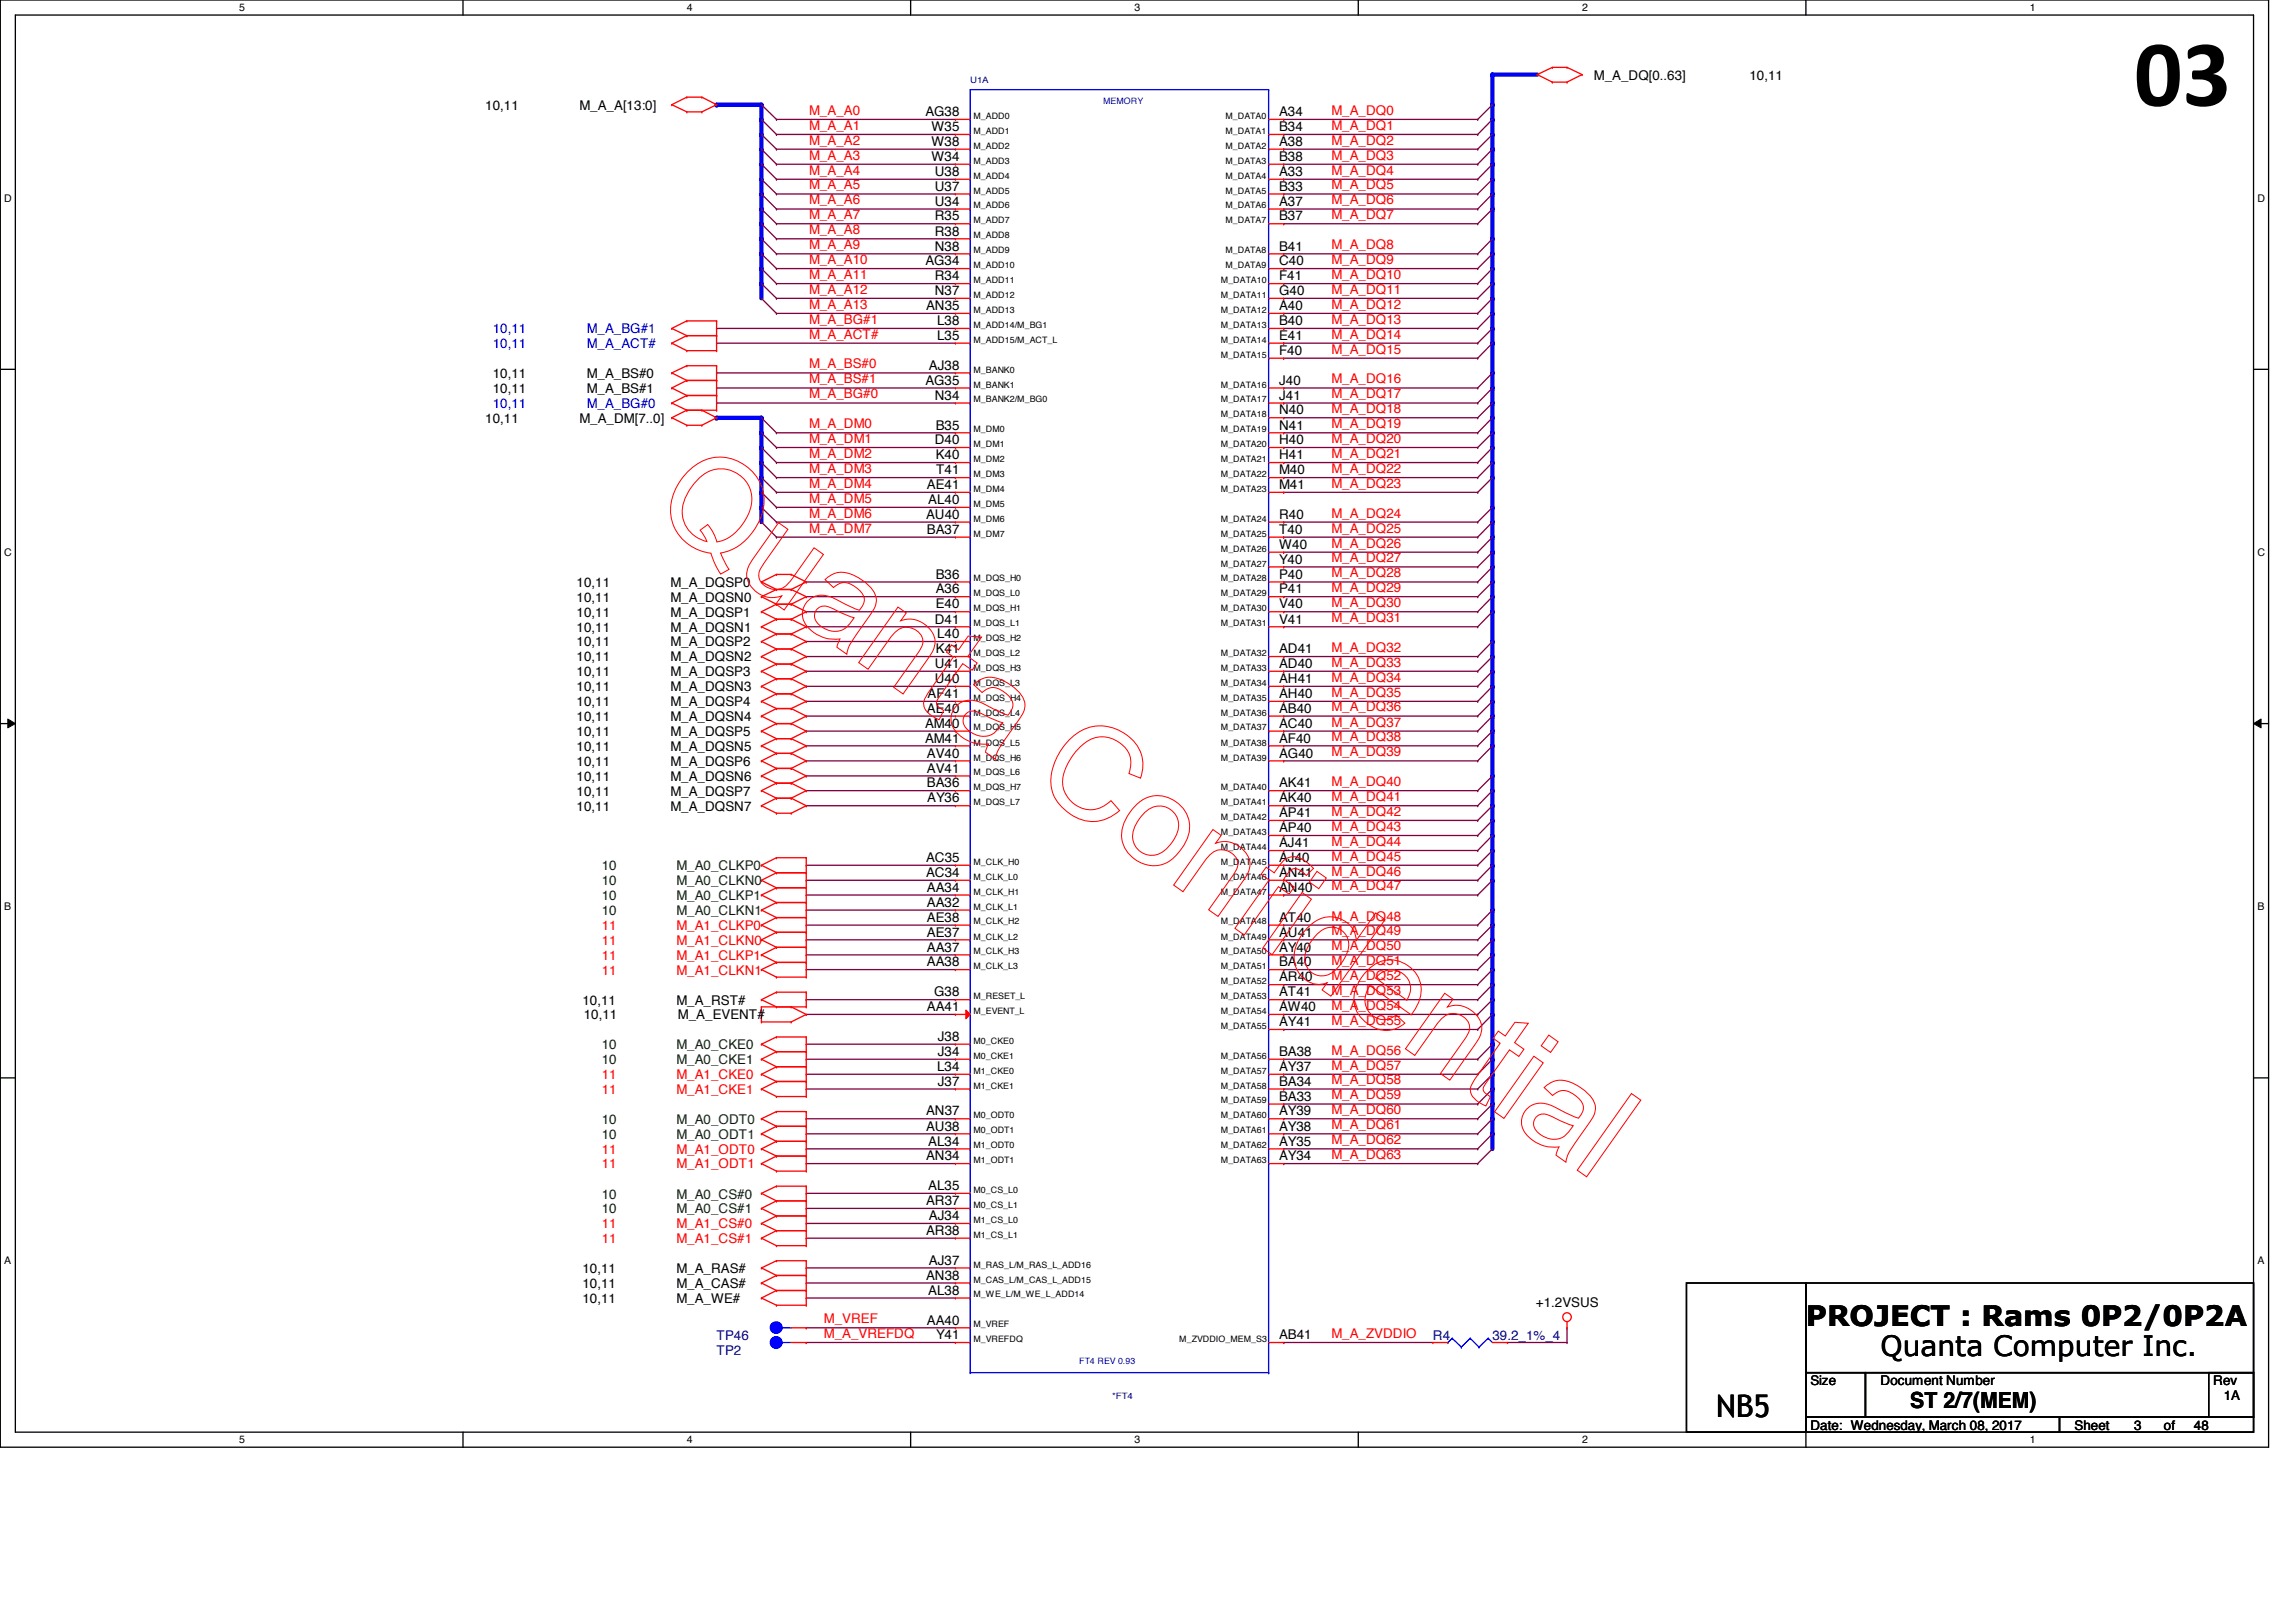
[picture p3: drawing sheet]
<svg xmlns="http://www.w3.org/2000/svg" width="297mm" height="210mm" viewBox="0 0 297 210" stroke-linecap="round" stroke-linejoin="round" font-family="sans-serif">
<defs><g id="words">
<text font-size="12.3" x="276.1" y="13.7">03</text>
<text font-size="4" x="222" y="183.4">NB5</text>
<g font-size="3.6">
<text x="233.6" y="171.7">PROJECT : Rams 0P2/0P2A</text>
<text x="243.3" y="175.5">Quanta Computer Inc.</text>
</g>
<text font-size="2.9" x="247.1" y="182.2">ST 2/7(MEM)</text>
<g font-size="1.7">
<text x="206.2" y="10.3">M_A_DQ[0..63]</text>
<text x="226.3" y="10.3">10,11</text>
<text x="62.8" y="14.2">10,11</text>
<text x="75" y="14.2">M_A_A[13:0]</text>
<text x="119.7" y="15">AG38</text>
<text x="120.5" y="17">W35</text>
<text x="165.5" y="17">B34</text>
<text x="165.5" y="15">A34</text>
<text x="120.5" y="20.8">W34</text>
<text x="120.5" y="18.9">W38</text>
<text x="120.9" y="22.8">U38</text>
<text x="165.5" y="22.8">A33</text>
<text x="165.5" y="20.8">B38</text>
<text x="165.5" y="18.9">A38</text>
<text x="120.9" y="28.5">R35</text>
<text x="120.9" y="26.6">U34</text>
<text x="120.9" y="24.7">U37</text>
<text x="165.5" y="28.5">B37</text>
<text x="165.5" y="26.6">A37</text>
<text x="165.5" y="24.7">B33</text>
<text x="119.7" y="34.3">AG34</text>
<text x="120.9" y="32.4">N38</text>
<text x="120.9" y="30.5">R38</text>
<text x="165.5" y="34.3">C40</text>
<text x="165.5" y="32.4">B41</text>
<text x="119.8" y="40.1">AN35</text>
<text x="120.9" y="38.2">N37</text>
<text x="120.9" y="36.3">R34</text>
<text x="165.5" y="40.1">A40</text>
<text x="165.5" y="38.2">G40</text>
<text x="165.5" y="36.3">F41</text>
<text x="120.2" y="47.8">AJ38</text>
<text x="121.2" y="44">L35</text>
<text x="121.2" y="42.1">L38</text>
<text x="165.5" y="45.9">F40</text>
<text x="165.5" y="44">E41</text>
<text x="165.5" y="42.1">B40</text>
<text x="63.8" y="50.8">10,11</text>
<text x="63.8" y="48.9">10,11</text>
<text x="75.9" y="50.8">M_A_BS#1</text>
<text x="75.9" y="48.9">M_A_BS#0</text>
<text x="119.7" y="49.8">AG35</text>
<text x="120.9" y="51.7">N34</text>
<text x="165.5" y="53.6">N40</text>
<text x="165.5" y="51.7">J41</text>
<text x="165.5" y="49.8">J40</text>
<text x="62.8" y="54.7">10,11</text>
<text x="75" y="54.7">M_A_DM[7..0]</text>
<text x="120.9" y="57.5">D40</text>
<text x="121.1" y="59.4">K40</text>
<text x="121.1" y="55.6">B35</text>
<text x="165.5" y="59.4">H41</text>
<text x="165.5" y="57.5">H40</text>
<text x="165.5" y="55.6">N41</text>
<text x="119.9" y="63.3">AE41</text>
<text x="120.1" y="65.2">AL40</text>
<text x="121.1" y="61.4">T41</text>
<text x="165.5" y="63.3">M41</text>
<text x="165.5" y="61.4">M40</text>
<text x="119.8" y="67.1">AU40</text>
<text x="119.9" y="69.1">BA37</text>
<text x="165.5" y="71">W40</text>
<text x="165.5" y="69.1">T40</text>
<text x="165.5" y="67.1">R40</text>
<text x="74.6" y="75.9">10,11</text>
<text x="74.6" y="77.9">10,11</text>
<text x="86.7" y="75.9">M_A_DQSP0</text>
<text x="86.7" y="77.9">M_A_DQSN0</text>
<text x="121.1" y="76.8">A36</text>
<text x="121.1" y="74.9">B36</text>
<text x="165.5" y="76.8">P41</text>
<text x="165.5" y="74.9">P40</text>
<text x="165.5" y="72.9">Y40</text>
<text x="74.6" y="81.7">10,11</text>
<text x="74.6" y="83.7">10,11</text>
<text x="74.6" y="79.8">10,11</text>
<text x="86.7" y="81.7">M_A_DQSN1</text>
<text x="86.7" y="83.7">M_A_DQSP2</text>
<text x="86.7" y="79.8">M_A_DQSP1</text>
<text x="120.9" y="80.7">D41</text>
<text x="121.1" y="78.7">E40</text>
<text x="121.2" y="82.6">L40</text>
<text x="165.5" y="80.7">V41</text>
<text x="165.5" y="78.7">V40</text>
<text x="74.6" y="85.6">10,11</text>
<text x="74.6" y="89.5">10,11</text>
<text x="74.6" y="87.5">10,11</text>
<text x="86.7" y="85.6">M_A_DQSN2</text>
<text x="86.7" y="89.5">M_A_DQSN3</text>
<text x="86.7" y="87.5">M_A_DQSP3</text>
<text x="120.9" y="88.4">U40</text>
<text x="120.9" y="86.4">U41</text>
<text x="121.1" y="84.5">K41</text>
<text x="165.5" y="88.4">AH41</text>
<text x="165.5" y="86.4">AD40</text>
<text x="165.5" y="84.5">AD41</text>
<text x="74.6" y="91.4">10,11</text>
<text x="74.6" y="93.3">10,11</text>
<text x="74.6" y="95.2">10,11</text>
<text x="86.7" y="91.4">M_A_DQSP4</text>
<text x="86.7" y="93.3">M_A_DQSN4</text>
<text x="86.7" y="95.2">M_A_DQSP5</text>
<text x="119.7" y="94.2">AM40</text>
<text x="119.9" y="92.2">AE40</text>
<text x="120" y="90.3">AF41</text>
<text x="165.5" y="94.2">AC40</text>
<text x="165.5" y="92.2">AB40</text>
<text x="165.5" y="90.3">AH40</text>
<text x="74.6" y="97.2">10,11</text>
<text x="74.6" y="99.1">10,11</text>
<text x="74.6" y="101">10,11</text>
<text x="86.7" y="97.2">M_A_DQSN5</text>
<text x="86.7" y="99.1">M_A_DQSP6</text>
<text x="86.7" y="101">M_A_DQSN6</text>
<text x="119.7" y="96.1">AM41</text>
<text x="119.9" y="101.9">BA36</text>
<text x="119.9" y="100">AV41</text>
<text x="119.9" y="98">AV40</text>
<text x="165.5" y="101.9">AK41</text>
<text x="165.5" y="98">AG40</text>
<text x="165.5" y="96.1">AF40</text>
<text x="74.6" y="104.9">10,11</text>
<text x="74.6" y="103">10,11</text>
<text x="86.7" y="104.9">M_A_DQSN7</text>
<text x="86.7" y="103">M_A_DQSP7</text>
<text x="120" y="103.8">AY36</text>
<text x="165.5" y="107.7">AP40</text>
<text x="165.5" y="105.7">AP41</text>
<text x="165.5" y="103.8">AK40</text>
<text x="119.8" y="113.5">AC34</text>
<text x="119.8" y="111.5">AC35</text>
<text x="165.5" y="113.5">AN41</text>
<text x="165.5" y="111.5">AJ40</text>
<text x="165.5" y="109.6">AJ41</text>
<text x="119.9" y="119.3">AE38</text>
<text x="119.9" y="117.3">AA32</text>
<text x="119.9" y="115.4">AA34</text>
<text x="165.5" y="119.3">AT40</text>
<text x="165.5" y="115.4">AN40</text>
<text x="119.9" y="125.1">AA38</text>
<text x="119.9" y="123.1">AA37</text>
<text x="119.9" y="121.2">AE37</text>
<text x="165.5" y="125.1">BA40</text>
<text x="165.5" y="123.1">AY40</text>
<text x="165.5" y="121.2">AU41</text>
<text x="75.4" y="130">10,11</text>
<text x="75.5" y="131.9">10,11</text>
<text x="87.5" y="130">M_A_RST#</text>
<text x="87.7" y="131.9">M_A_EVENT#</text>
<text x="119.9" y="130.9">AA41</text>
<text x="120.9" y="128.9">G38</text>
<text x="165.5" y="130.9">AW40</text>
<text x="165.5" y="128.9">AT41</text>
<text x="165.5" y="127">AR40</text>
<text x="121.3" y="136.7">J34</text>
<text x="121.3" y="134.7">J38</text>
<text x="165.5" y="136.7">BA38</text>
<text x="165.5" y="132.8">AY41</text>
<text x="121.2" y="138.6">L34</text>
<text x="121.3" y="140.5">J37</text>
<text x="165.5" y="142.5">BA33</text>
<text x="165.5" y="140.5">BA34</text>
<text x="165.5" y="138.6">AY37</text>
<text x="119.8" y="146.3">AU38</text>
<text x="119.8" y="144.4">AN37</text>
<text x="120.1" y="148.3">AL34</text>
<text x="165.5" y="148.3">AY35</text>
<text x="165.5" y="146.3">AY38</text>
<text x="165.5" y="144.4">AY39</text>
<text x="119.8" y="156">AR37</text>
<text x="119.8" y="150.2">AN34</text>
<text x="120.1" y="154">AL35</text>
<text x="165.5" y="150.2">AY34</text>
<text x="119.8" y="159.8">AR38</text>
<text x="120.2" y="157.9">AJ34</text>
<text x="75.4" y="164.8">10,11</text>
<text x="75.4" y="166.7">10,11</text>
<text x="87.5" y="164.8">M_A_RAS#</text>
<text x="87.5" y="166.7">M_A_CAS#</text>
<text x="119.8" y="165.6">AN38</text>
<text x="120.1" y="167.6">AL38</text>
<text x="120.2" y="163.7">AJ37</text>
<text x="75.4" y="168.6">10,11</text>
<text x="87.5" y="168.6">M_A_WE#</text>
<text x="119.9" y="171.4">AA40</text>
<text x="121.1" y="173.3">Y41</text>
<text x="165.5" y="173.3">AB41</text>
<text x="198.7" y="169.2">+1.2VSUS</text>
<text x="234.2" y="179.2">Size</text>
<text x="243.3" y="179.2">Document Number</text>
<text x="286.3" y="179.2">Rev</text>
<text x="234.2" y="185">Date: Wednesday, March 08, 2017</text>
<text x="268.4" y="185">Sheet</text>
<text x="276.1" y="185">3</text>
<text x="279.9" y="185">of</text>
<text x="283.8" y="185">48</text>
<text x="287.7" y="181.1">1A</text>
</g>
<g font-size="1.7" fill="#f00">
<text x="104.7" y="14.9">M_A_A0</text>
<text x="104.7" y="16.8">M_A_A1</text>
<text x="172.3" y="16.8">M_A_DQ1</text>
<text x="172.3" y="14.9">M_A_DQ0</text>
<text x="104.7" y="18.7">M_A_A2</text>
<text x="104.7" y="20.7">M_A_A3</text>
<text x="104.7" y="22.6">M_A_A4</text>
<text x="172.3" y="18.7">M_A_DQ2</text>
<text x="172.3" y="20.7">M_A_DQ3</text>
<text x="172.3" y="22.6">M_A_DQ4</text>
<text x="104.7" y="26.5">M_A_A6</text>
<text x="104.7" y="28.4">M_A_A7</text>
<text x="104.7" y="24.5">M_A_A5</text>
<text x="172.3" y="24.5">M_A_DQ5</text>
<text x="172.3" y="26.5">M_A_DQ6</text>
<text x="172.3" y="28.4">M_A_DQ7</text>
<text x="104.7" y="30.3">M_A_A8</text>
<text x="104.7" y="32.3">M_A_A9</text>
<text x="104.7" y="34.2">M_A_A10</text>
<text x="172.3" y="32.3">M_A_DQ8</text>
<text x="172.3" y="34.2">M_A_DQ9</text>
<text x="104.7" y="36.1">M_A_A11</text>
<text x="104.7" y="38">M_A_A12</text>
<text x="104.7" y="40">M_A_A13</text>
<text x="104.7" y="41.9">M_A_BG#1</text>
<text x="172.3" y="36.1">M_A_DQ10</text>
<text x="172.3" y="38">M_A_DQ11</text>
<text x="172.3" y="40">M_A_DQ12</text>
<text x="172.3" y="41.9">M_A_DQ13</text>
<text x="104.7" y="47.7">M_A_BS#0</text>
<text x="104.7" y="43.8">M_A_ACT#</text>
<text x="172.3" y="43.8">M_A_DQ14</text>
<text x="172.3" y="45.8">M_A_DQ15</text>
<text x="104.7" y="51.6">M_A_BG#0</text>
<text x="104.7" y="49.6">M_A_BS#1</text>
<text x="172.3" y="49.6">M_A_DQ16</text>
<text x="172.3" y="51.6">M_A_DQ17</text>
<text x="172.3" y="53.5">M_A_DQ18</text>
<text x="104.7" y="57.3">M_A_DM1</text>
<text x="104.7" y="59.3">M_A_DM2</text>
<text x="104.7" y="55.4">M_A_DM0</text>
<text x="172.3" y="57.3">M_A_DQ20</text>
<text x="172.3" y="59.3">M_A_DQ21</text>
<text x="172.3" y="55.4">M_A_DQ19</text>
<text x="104.7" y="61.2">M_A_DM3</text>
<text x="104.7" y="63.1">M_A_DM4</text>
<text x="104.7" y="65.1">M_A_DM5</text>
<text x="172.3" y="61.2">M_A_DQ22</text>
<text x="172.3" y="63.1">M_A_DQ23</text>
<text x="104.7" y="67">M_A_DM6</text>
<text x="104.7" y="68.9">M_A_DM7</text>
<text x="172.3" y="67">M_A_DQ24</text>
<text x="172.3" y="68.9">M_A_DQ25</text>
<text x="172.3" y="70.9">M_A_DQ26</text>
<text x="172.3" y="72.8">M_A_DQ27</text>
<text x="172.3" y="74.7">M_A_DQ28</text>
<text x="172.3" y="76.6">M_A_DQ29</text>
<text x="172.3" y="78.6">M_A_DQ30</text>
<text x="172.3" y="80.5">M_A_DQ31</text>
<text x="172.3" y="88.2">M_A_DQ34</text>
<text x="172.3" y="84.4">M_A_DQ32</text>
<text x="172.3" y="86.3">M_A_DQ33</text>
<text x="172.3" y="90.2">M_A_DQ35</text>
<text x="172.3" y="92.1">M_A_DQ36</text>
<text x="172.3" y="94">M_A_DQ37</text>
<text x="172.3" y="95.9">M_A_DQ38</text>
<text x="172.3" y="97.9">M_A_DQ39</text>
<text x="172.3" y="101.7">M_A_DQ40</text>
<text x="172.3" y="103.7">M_A_DQ41</text>
<text x="172.3" y="105.6">M_A_DQ42</text>
<text x="172.3" y="107.5">M_A_DQ43</text>
<text x="172.3" y="109.5">M_A_DQ44</text>
<text x="172.3" y="111.4">M_A_DQ45</text>
<text x="172.3" y="113.3">M_A_DQ46</text>
<text x="172.3" y="115.2">M_A_DQ47</text>
<text x="172.3" y="119.1">M_A_DQ48</text>
<text x="77.8" y="120.4">11</text>
<text x="77.8" y="122.3">11</text>
<text x="77.8" y="124.2">11</text>
<text x="87.5" y="120.4">M_A1_CLKP0</text>
<text x="87.5" y="122.3">M_A1_CLKN0</text>
<text x="87.5" y="124.2">M_A1_CLKP1</text>
<text x="172.3" y="121">M_A_DQ49</text>
<text x="172.3" y="123">M_A_DQ50</text>
<text x="172.3" y="124.9">M_A_DQ51</text>
<text x="77.8" y="126.2">11</text>
<text x="87.5" y="126.2">M_A1_CLKN1</text>
<text x="172.3" y="130.7">M_A_DQ54</text>
<text x="172.3" y="126.8">M_A_DQ52</text>
<text x="172.3" y="128.8">M_A_DQ53</text>
<text x="172.3" y="132.6">M_A_DQ55</text>
<text x="172.3" y="136.5">M_A_DQ56</text>
<text x="77.8" y="139.7">11</text>
<text x="77.8" y="141.6">11</text>
<text x="87.5" y="139.7">M_A1_CKE0</text>
<text x="87.5" y="141.6">M_A1_CKE1</text>
<text x="172.3" y="138.4">M_A_DQ57</text>
<text x="172.3" y="140.3">M_A_DQ58</text>
<text x="172.3" y="142.3">M_A_DQ59</text>
<text x="77.8" y="149.3">11</text>
<text x="87.5" y="149.3">M_A1_ODT0</text>
<text x="172.3" y="144.2">M_A_DQ60</text>
<text x="172.3" y="146.1">M_A_DQ61</text>
<text x="172.3" y="148.1">M_A_DQ62</text>
<text x="172.3" y="150">M_A_DQ63</text>
<text x="77.8" y="151.2">11</text>
<text x="87.5" y="151.2">M_A1_ODT1</text>
<text x="77.8" y="159">11</text>
<text x="77.8" y="160.9">11</text>
<text x="87.5" y="159">M_A1_CS#0</text>
<text x="87.5" y="160.9">M_A1_CS#1</text>
<text x="106.6" y="173.1">M_A_VREFDQ</text>
<text x="106.6" y="171.2">M_VREF</text>
<text x="172.3" y="173.1">M_A_ZVDDIO</text>
</g>
<g font-size="1.7" fill="#00f">
<text x="63.8" y="43.1">10,11</text>
<text x="63.8" y="45">10,11</text>
<text x="75.9" y="43.1">M_A_BG#1</text>
<text x="75.9" y="45">M_A_ACT#</text>
<text x="63.8" y="52.8">10,11</text>
<text x="75.9" y="52.8">M_A_BG#0</text>
</g>
<g font-size="1.7" fill="#004000">
<text x="77.8" y="112.6">10</text>
<text x="87.5" y="112.6">M_A0_CLKP0</text>
<text x="77.8" y="114.6">10</text>
<text x="77.8" y="116.5">10</text>
<text x="77.8" y="118.4">10</text>
<text x="87.5" y="114.6">M_A0_CLKN0</text>
<text x="87.5" y="116.5">M_A0_CLKP1</text>
<text x="87.5" y="118.4">M_A0_CLKN1</text>
<text x="77.8" y="135.8">10</text>
<text x="77.8" y="137.7">10</text>
<text x="87.5" y="135.8">M_A0_CKE0</text>
<text x="87.5" y="137.7">M_A0_CKE1</text>
<text x="77.8" y="145.5">10</text>
<text x="77.8" y="147.4">10</text>
<text x="87.5" y="145.5">M_A0_ODT0</text>
<text x="87.5" y="147.4">M_A0_ODT1</text>
<text x="77.8" y="155.1">10</text>
<text x="87.5" y="155.1">M_A0_CS#0</text>
<text x="77.8" y="157">10</text>
<text x="87.5" y="157">M_A0_CS#1</text>
</g>
<g font-size="1.7" fill="#000080">
<text x="92.7" y="173.4">TP46</text>
<text x="185.4" y="173.4">R4</text>
<text x="193.1" y="173.4">39.2_1%_4</text>
<text x="92.7" y="175.3">TP2</text>
</g>
<g font-size="1.4">
<text x="30.9" y="1.4">5</text>
<text x="88.9" y="1.4">4</text>
<text x="146.8" y="1.4">3</text>
<text x="204.7" y="1.4">2</text>
<text x="262.6" y="1.4">1</text>
<text x=".5" y="26.1">D</text>
<text x="292.1" y="26.1">D</text>
<text x=".5" y="71.9">C</text>
<text x="292.1" y="71.9">C</text>
<text x=".5" y="117.8">B</text>
<text x="292.1" y="117.8">B</text>
<text x=".5" y="163.6">A</text>
<text x="292.1" y="163.6">A</text>
<text x="30.9" y="186.8">5</text>
<text x="88.9" y="186.8">4</text>
<text x="146.8" y="186.8">3</text>
<text x="204.7" y="186.8">2</text>
<text x="262.6" y="186.8">1</text>
</g>
<g font-size="1.1" fill="#000080">
<text x="125.5" y="10.8">U1A</text>
<text x="143.9" y="181">*FT4</text>
</g>
<g font-size="1.1">
<text x="125.9" y="17.3">M_ADD1</text>
<text x="125.9" y="15.4">M_ADD0</text>
<text x="158.5" y="17.3">M_DATA1</text>
<text x="158.5" y="15.4">M_DATA0</text>
<text x="125.9" y="23.1">M_ADD4</text>
<text x="125.9" y="21.2">M_ADD3</text>
<text x="125.9" y="19.3">M_ADD2</text>
<text x="158.5" y="23.1">M_DATA4</text>
<text x="158.5" y="21.2">M_DATA3</text>
<text x="158.5" y="19.3">M_DATA2</text>
<text x="125.9" y="28.9">M_ADD7</text>
<text x="125.9" y="27">M_ADD6</text>
<text x="125.9" y="25.1">M_ADD5</text>
<text x="158.5" y="28.9">M_DATA7</text>
<text x="158.5" y="27">M_DATA6</text>
<text x="158.5" y="25.1">M_DATA5</text>
<text x="125.9" y="34.7">M_ADD10</text>
<text x="125.9" y="32.8">M_ADD9</text>
<text x="125.9" y="30.9">M_ADD8</text>
<text x="158.5" y="34.7">M_DATA9</text>
<text x="158.5" y="32.8">M_DATA8</text>
<text x="125.9" y="40.5">M_ADD13</text>
<text x="125.9" y="38.6">M_ADD12</text>
<text x="125.9" y="36.6">M_ADD11</text>
<text x="157.9" y="40.5">M_DATA12</text>
<text x="157.9" y="38.6">M_DATA11</text>
<text x="157.9" y="36.6">M_DATA10</text>
<text x="125.9" y="44.4">M_ADD15/M_ACT_L</text>
<text x="125.9" y="42.4">M_ADD14/M_BG1</text>
<text x="157.9" y="46.3">M_DATA15</text>
<text x="157.9" y="44.4">M_DATA14</text>
<text x="157.9" y="42.4">M_DATA13</text>
<text x="125.9" y="52.1">M_BANK2/M_BG0</text>
<text x="125.9" y="50.2">M_BANK1</text>
<text x="125.9" y="48.2">M_BANK0</text>
<text x="157.9" y="52.1">M_DATA17</text>
<text x="157.9" y="50.2">M_DATA16</text>
<text x="125.9" y="59.8">M_DM2</text>
<text x="125.9" y="57.9">M_DM1</text>
<text x="125.9" y="55.9">M_DM0</text>
<text x="157.9" y="59.8">M_DATA21</text>
<text x="157.9" y="57.9">M_DATA20</text>
<text x="157.9" y="55.9">M_DATA19</text>
<text x="157.9" y="54">M_DATA18</text>
<text x="125.9" y="65.6">M_DM5</text>
<text x="125.9" y="63.7">M_DM4</text>
<text x="125.9" y="61.7">M_DM3</text>
<text x="157.9" y="63.7">M_DATA23</text>
<text x="157.9" y="61.7">M_DATA22</text>
<text x="125.9" y="69.5">M_DM7</text>
<text x="125.9" y="67.5">M_DM6</text>
<text x="157.9" y="71.4">M_DATA26</text>
<text x="157.9" y="69.5">M_DATA25</text>
<text x="157.9" y="67.5">M_DATA24</text>
<text x="125.9" y="77.2">M_DQS_L0</text>
<text x="125.9" y="75.2">M_DQS_H0</text>
<text x="157.9" y="77.2">M_DATA29</text>
<text x="157.9" y="75.2">M_DATA28</text>
<text x="157.9" y="73.3">M_DATA27</text>
<text x="125.9" y="83">M_DQS_H2</text>
<text x="125.9" y="81">M_DQS_L1</text>
<text x="125.9" y="79.1">M_DQS_H1</text>
<text x="157.9" y="81">M_DATA31</text>
<text x="157.9" y="79.1">M_DATA30</text>
<text x="125.9" y="88.8">M_DQS_L3</text>
<text x="125.9" y="86.8">M_DQS_H3</text>
<text x="125.9" y="84.9">M_DQS_L2</text>
<text x="157.9" y="88.8">M_DATA34</text>
<text x="157.9" y="86.8">M_DATA33</text>
<text x="157.9" y="84.9">M_DATA32</text>
<text x="125.9" y="94.5">M_DQS_H5</text>
<text x="125.9" y="92.6">M_DQS_L4</text>
<text x="125.9" y="90.7">M_DQS_H4</text>
<text x="157.9" y="94.5">M_DATA37</text>
<text x="157.9" y="92.6">M_DATA36</text>
<text x="157.9" y="90.7">M_DATA35</text>
<text x="125.9" y="100.3">M_DQS_L6</text>
<text x="125.9" y="98.4">M_DQS_H6</text>
<text x="125.9" y="96.5">M_DQS_L5</text>
<text x="157.9" y="98.4">M_DATA39</text>
<text x="157.9" y="96.5">M_DATA38</text>
<text x="125.9" y="104.2">M_DQS_L7</text>
<text x="125.9" y="102.3">M_DQS_H7</text>
<text x="157.9" y="106.1">M_DATA42</text>
<text x="157.9" y="104.2">M_DATA41</text>
<text x="157.9" y="102.3">M_DATA40</text>
<text x="125.9" y="113.8">M_CLK_L0</text>
<text x="125.9" y="111.9">M_CLK_H0</text>
<text x="157.9" y="113.8">M_DATA46</text>
<text x="157.9" y="111.9">M_DATA45</text>
<text x="157.9" y="110">M_DATA44</text>
<text x="157.9" y="108.1">M_DATA43</text>
<text x="125.9" y="119.6">M_CLK_H2</text>
<text x="125.9" y="117.7">M_CLK_L1</text>
<text x="125.9" y="115.8">M_CLK_H1</text>
<text x="157.9" y="119.6">M_DATA48</text>
<text x="157.9" y="115.8">M_DATA47</text>
<text x="125.9" y="125.4">M_CLK_L3</text>
<text x="125.9" y="123.5">M_CLK_H3</text>
<text x="125.9" y="121.6">M_CLK_L2</text>
<text x="157.9" y="125.4">M_DATA51</text>
<text x="157.9" y="123.5">M_DATA50</text>
<text x="157.9" y="121.6">M_DATA49</text>
<text x="125.9" y="131.2">M_EVENT_L</text>
<text x="125.9" y="129.3">M_RESET_L</text>
<text x="157.9" y="131.2">M_DATA54</text>
<text x="157.9" y="129.3">M_DATA53</text>
<text x="157.9" y="127.4">M_DATA52</text>
<text x="125.9" y="137">M0_CKE1</text>
<text x="125.9" y="135.1">M0_CKE0</text>
<text x="157.9" y="137">M_DATA56</text>
<text x="157.9" y="133.1">M_DATA55</text>
<text x="125.9" y="140.9">M1_CKE1</text>
<text x="125.9" y="138.9">M1_CKE0</text>
<text x="157.9" y="142.8">M_DATA59</text>
<text x="157.9" y="140.9">M_DATA58</text>
<text x="157.9" y="138.9">M_DATA57</text>
<text x="125.9" y="148.6">M1_ODT0</text>
<text x="125.9" y="146.7">M0_ODT1</text>
<text x="125.9" y="144.7">M0_ODT0</text>
<text x="157.9" y="148.6">M_DATA62</text>
<text x="157.9" y="146.7">M_DATA61</text>
<text x="157.9" y="144.7">M_DATA60</text>
<text x="125.9" y="154.4">M0_CS_L0</text>
<text x="125.9" y="150.5">M1_ODT1</text>
<text x="157.9" y="150.5">M_DATA63</text>
<text x="125.9" y="160.2">M1_CS_L1</text>
<text x="125.9" y="158.2">M1_CS_L0</text>
<text x="125.9" y="156.3">M0_CS_L1</text>
<text x="125.9" y="167.9">M_WE_L/M_WE_L_ADD14</text>
<text x="125.9" y="166">M_CAS_L/M_CAS_L_ADD15</text>
<text x="125.9" y="164">M_RAS_L/M_RAS_L_ADD16</text>
<text x="125.9" y="173.7">M_VREFDQ</text>
<text x="125.9" y="171.7">M_VREF</text>
<text x="152.6" y="173.7">M_ZVDDIO_MEM_S3</text>
</g>
<g font-size="1.1" fill="#00f">
<text x="142.7" y="13.5">MEMORY</text>
<text x="139.6" y="176.6">FT4 REV 0.93</text>
</g>
</g></defs>
<path d="M0 0h293.5v187.3h-293.5zM2 1.9h289.5v183.4h-289.5z" fill="none" stroke="#000" stroke-width=".17"/>
<g fill="#fff">
<path d="M30.9 .2h.8v1.5h-.8z"/>
<path d="M30.9 185.5h.8v1.6h-.8z"/>
</g>
<path d="M59.9 0v1.9M59.9 185.3v2" fill="none" stroke="#000" stroke-width=".17"/>
<g fill="#fff">
<path d="M88.9 .2h.7v1.5h-.7z"/>
<path d="M88.9 185.5h.7v1.6h-.7z"/>
</g>
<path d="M117.8 0v1.9M117.8 185.3v2" fill="none" stroke="#000" stroke-width=".17"/>
<g fill="#fff">
<path d="M146.8 .2h.7v1.5h-.7z"/>
<path d="M146.8 185.5h.7v1.6h-.7z"/>
</g>
<path d="M175.7 0v1.9M175.7 185.3v2" fill="none" stroke="#000" stroke-width=".17"/>
<g fill="#fff">
<path d="M204.7 .2h.7v1.5h-.7z"/>
<path d="M204.7 185.5h.7v1.6h-.7z"/>
</g>
<path d="M233.6 0v1.9M233.6 185.3v2" fill="none" stroke="#000" stroke-width=".17"/>
<g fill="#fff">
<path d="M262.6 .2h.8v1.5h-.8z"/>
<path d="M262.6 185.5h.8v1.6h-.8z"/>
<path d="M.5 24.8h1v1.6h-1z"/>
<path d="M292.1 24.8h.9v1.6h-.9z"/>
<path d="M.5 70.7h1v1.5h-1z"/>
<path d="M292.1 70.7h.9v1.5h-.9z"/>
</g>
<path d="M0 47.8h2M291.5 47.8h2" fill="none" stroke="#000" stroke-width=".17"/>
<g fill="#fff">
<path d="M.5 116.5h.9v1.6h-.9z"/>
<path d="M292.1 116.5h.8v1.6h-.8z"/>
</g>
<path d="M0 93.6h2M291.5 93.6h2" fill="none" stroke="#000" stroke-width=".17"/>
<path d="M1 93l1 .6-1 .6zM291.5 93.6l1-.6v1.2z" fill="#000"/>
<path d="M1 93l1 .6-1 .6zM291.5 93.6l1-.6v1.2z" fill="none" stroke="#000" stroke-width=".13"/>
<g fill="#fff">
<path d="M.5 162.4h.9v1.5h-.9z"/>
<path d="M292.1 162.4h.8v1.5h-.8z"/>
</g>
<path d="M0 139.5h2M291.5 139.5h2" fill="none" stroke="#000" stroke-width=".17"/>
<path d="M104.3 173.7h.1M104.3 171.8h.1M104.3 173.7h19.3M104.3 171.8h19.3M166.1 173.7h.1M166.1 173.7h19.3M202.7 171.8h.1M202.7 171.8v1.9" fill="none" stroke="#800040" stroke-width=".17"/>
<path d="M193.1 146.7v2" fill="none" stroke="#00f" stroke-width=".55"/>
<circle cx="193.1" cy="146.7" r=".28" fill="#00f"/>
<g fill="none" stroke="#800040" stroke-width=".17">
<path d="M166.1 17.4h.1M166.1 15.5h.1M166.1 17.4h25.1M166.1 15.5h25.1M166.1 32.9h.1M166.1 34.8h.1M166.1 36.7h.1M166.1 38.6h.1M166.1 32.9h25.1M166.1 34.8h25.1M166.1 36.7h25.1M166.1 38.6h25.1"/>
<path d="M166.1 57.9h.1M166.1 59.9h.1M166.1 40.6h.1M166.1 57.9h25.1M166.1 59.9h25.1M166.1 40.6h25.1M166.1 61.8h.1M166.1 63.7h.1M166.1 61.8h25.1M166.1 63.7h25.1M166.1 88.8h.1M166.1 90.8h.1"/>
<path d="M166.1 92.7h.1M166.1 94.6h.1M166.1 96.5h.1M166.1 98.5h.1M166.1 88.8h25.1M166.1 90.8h25.1M166.1 92.7h25.1M166.1 94.6h25.1M166.1 96.5h25.1M166.1 98.5h25.1M166.1 102.3h.1M166.1 104.3h.1"/>
<path d="M166.1 106.2h.1M166.1 108.1h.1M166.1 110.1h.1M166.1 112h.1M166.1 102.3h25.1M166.1 104.3h25.1M166.1 106.2h25.1M166.1 108.1h25.1M166.1 110.1h25.1M166.1 112h25.1M166.1 131.3h.1M166.1 133.2h.1"/>
<path d="M166.1 137.1h.1M166.1 139h.1M166.1 131.3h25.1M166.1 133.2h25.1M166.1 137.1h25.1M166.1 139h25.1M166.1 140.9h.1M166.1 142.9h.1M166.1 144.8h.1M166.1 146.7h.1M166.1 148.7h.1M166.1 150.6h.1"/>
<path d="M166.1 140.9h25.1M166.1 142.9h25.1M166.1 144.8h25.1M166.1 146.7h25.1M166.1 148.7h25.1M166.1 150.6h25.1"/>
</g>
<path d="M193.1 9.7h5.8" fill="none" stroke="#00f" stroke-width=".55"/>
<circle cx="193.1" cy="9.7" r=".28" fill="#00f"/>
<path d="M166.1 42.5h.1M166.1 42.5h25.1" fill="none" stroke="#800040" stroke-width=".17"/>
<path d="M193.1 69.5v2" fill="none" stroke="#00f" stroke-width=".55"/>
<circle cx="193.1" cy="69.5" r=".28" fill="#00f"/>
<path d="M193.1 125.5v1.9" fill="none" stroke="#00f" stroke-width=".55"/>
<circle cx="193.1" cy="125.5" r=".28" fill="#00f"/>
<g fill="none" stroke="#800040" stroke-width=".17">
<path d="M166.1 19.3h.1M166.1 19.3h25.1M166.1 21.3h.1M166.1 23.2h.1M166.1 25.1h.1M166.1 27.1h.1M166.1 29h.1M166.1 21.3h25.1M166.1 23.2h25.1M166.1 25.1h25.1M166.1 27.1h25.1M166.1 29h25.1"/>
<path d="M166.1 44.4h.1M166.1 46.4h.1M166.1 50.2h.1M166.1 44.4h25.1M166.1 46.4h25.1M166.1 50.2h25.1M166.1 67.6h.1M166.1 69.5h.1M166.1 71.5h.1M166.1 73.4h.1M166.1 75.3h.1M166.1 77.2h.1"/>
<path d="M166.1 79.2h.1M166.1 67.6h25.1M166.1 69.5h25.1M166.1 71.5h25.1M166.1 73.4h25.1M166.1 75.3h25.1M166.1 77.2h25.1M166.1 79.2h25.1M166.1 113.9h.1M166.1 115.8h.1M166.1 119.7h.1M166.1 113.9h25.1"/>
<path d="M166.1 115.8h25.1M166.1 119.7h25.1M166.1 121.6h.1M166.1 123.6h.1M166.1 125.5h.1M166.1 121.6h25.1M166.1 123.6h25.1M166.1 125.5h25.1"/>
</g>
<path d="M193.1 9.7v3.8" fill="none" stroke="#00f" stroke-width=".55"/>
<circle cx="193.1" cy="9.7" r=".28" fill="#00f"/>
<path d="M193.1 15.5v1.9" fill="none" stroke="#00f" stroke-width=".55"/>
<circle cx="193.1" cy="15.5" r=".28" fill="#00f"/>
<path d="M193.1 13.5v2" fill="none" stroke="#00f" stroke-width=".55"/>
<circle cx="193.1" cy="13.5" r=".28" fill="#00f"/>
<path d="M193.1 19.3v2" fill="none" stroke="#00f" stroke-width=".55"/>
<circle cx="193.1" cy="19.3" r=".28" fill="#00f"/>
<path d="M193.1 17.4v1.9" fill="none" stroke="#00f" stroke-width=".55"/>
<circle cx="193.1" cy="17.4" r=".28" fill="#00f"/>
<path d="M193.1 30.9v2" fill="none" stroke="#00f" stroke-width=".55"/>
<circle cx="193.1" cy="30.9" r=".28" fill="#00f"/>
<path d="M193.1 21.3v1.9" fill="none" stroke="#00f" stroke-width=".55"/>
<circle cx="193.1" cy="21.3" r=".28" fill="#00f"/>
<path d="M193.1 25.1v2" fill="none" stroke="#00f" stroke-width=".55"/>
<circle cx="193.1" cy="25.1" r=".28" fill="#00f"/>
<path d="M193.1 23.2v1.9" fill="none" stroke="#00f" stroke-width=".55"/>
<circle cx="193.1" cy="23.2" r=".28" fill="#00f"/>
<path d="M193.1 27.1v3.8" fill="none" stroke="#00f" stroke-width=".55"/>
<circle cx="193.1" cy="27.1" r=".28" fill="#00f"/>
<path d="M193.1 32.9v1.9" fill="none" stroke="#00f" stroke-width=".55"/>
<circle cx="193.1" cy="32.9" r=".28" fill="#00f"/>
<path d="M193.1 40.6v1.9" fill="none" stroke="#00f" stroke-width=".55"/>
<circle cx="193.1" cy="40.6" r=".28" fill="#00f"/>
<path d="M193.1 34.8v1.9" fill="none" stroke="#00f" stroke-width=".55"/>
<circle cx="193.1" cy="34.8" r=".28" fill="#00f"/>
<path d="M193.1 38.6v2" fill="none" stroke="#00f" stroke-width=".55"/>
<circle cx="193.1" cy="38.6" r=".28" fill="#00f"/>
<path d="M193.1 36.7v1.9" fill="none" stroke="#00f" stroke-width=".55"/>
<circle cx="193.1" cy="36.7" r=".28" fill="#00f"/>
<path d="M193.1 48.3v1.9" fill="none" stroke="#00f" stroke-width=".55"/>
<circle cx="193.1" cy="48.3" r=".28" fill="#00f"/>
<path d="M193.1 42.5v1.9" fill="none" stroke="#00f" stroke-width=".55"/>
<circle cx="193.1" cy="42.5" r=".28" fill="#00f"/>
<path d="M193.1 44.4v3.9" fill="none" stroke="#00f" stroke-width=".55"/>
<circle cx="193.1" cy="44.4" r=".28" fill="#00f"/>
<path d="M193.1 61.8v3.9" fill="none" stroke="#00f" stroke-width=".55"/>
<circle cx="193.1" cy="61.8" r=".28" fill="#00f"/>
<path d="M193.1 54.1v1.9" fill="none" stroke="#00f" stroke-width=".55"/>
<circle cx="193.1" cy="54.1" r=".28" fill="#00f"/>
<path d="M193.1 52.2v1.9" fill="none" stroke="#00f" stroke-width=".55"/>
<circle cx="193.1" cy="52.2" r=".28" fill="#00f"/>
<path d="M193.1 50.2v2" fill="none" stroke="#00f" stroke-width=".55"/>
<circle cx="193.1" cy="50.2" r=".28" fill="#00f"/>
<path d="M193.1 57.9v2" fill="none" stroke="#00f" stroke-width=".55"/>
<circle cx="193.1" cy="57.9" r=".28" fill="#00f"/>
<path d="M193.1 56v1.9" fill="none" stroke="#00f" stroke-width=".55"/>
<circle cx="193.1" cy="56" r=".28" fill="#00f"/>
<path d="M193.1 59.9v1.9" fill="none" stroke="#00f" stroke-width=".55"/>
<circle cx="193.1" cy="59.9" r=".28" fill="#00f"/>
<path d="M193.1 67.6v1.9" fill="none" stroke="#00f" stroke-width=".55"/>
<circle cx="193.1" cy="67.6" r=".28" fill="#00f"/>
<path d="M193.1 65.7v1.9" fill="none" stroke="#00f" stroke-width=".55"/>
<circle cx="193.1" cy="65.7" r=".28" fill="#00f"/>
<path d="M193.1 73.4v1.9" fill="none" stroke="#00f" stroke-width=".55"/>
<circle cx="193.1" cy="73.4" r=".28" fill="#00f"/>
<path d="M193.1 71.5v1.9" fill="none" stroke="#00f" stroke-width=".55"/>
<circle cx="193.1" cy="71.5" r=".28" fill="#00f"/>
<path d="M193.1 77.2v2" fill="none" stroke="#00f" stroke-width=".55"/>
<circle cx="193.1" cy="77.2" r=".28" fill="#00f"/>
<path d="M193.1 75.3v1.9" fill="none" stroke="#00f" stroke-width=".55"/>
<circle cx="193.1" cy="75.3" r=".28" fill="#00f"/>
<path d="M193.1 86.9v1.9" fill="none" stroke="#00f" stroke-width=".55"/>
<circle cx="193.1" cy="86.9" r=".28" fill="#00f"/>
<path d="M193.1 79.2v3.8" fill="none" stroke="#00f" stroke-width=".55"/>
<circle cx="193.1" cy="79.2" r=".28" fill="#00f"/>
<path d="M193.1 85v1.9" fill="none" stroke="#00f" stroke-width=".55"/>
<circle cx="193.1" cy="85" r=".28" fill="#00f"/>
<path d="M193.1 83v2" fill="none" stroke="#00f" stroke-width=".55"/>
<circle cx="193.1" cy="83" r=".28" fill="#00f"/>
<path d="M193.1 90.8v1.9" fill="none" stroke="#00f" stroke-width=".55"/>
<circle cx="193.1" cy="90.8" r=".28" fill="#00f"/>
<path d="M193.1 88.8v2" fill="none" stroke="#00f" stroke-width=".55"/>
<circle cx="193.1" cy="88.8" r=".28" fill="#00f"/>
<path d="M193.1 92.7v1.9" fill="none" stroke="#00f" stroke-width=".55"/>
<circle cx="193.1" cy="92.7" r=".28" fill="#00f"/>
<path d="M193.1 106.2v1.9" fill="none" stroke="#00f" stroke-width=".55"/>
<circle cx="193.1" cy="106.2" r=".28" fill="#00f"/>
<path d="M193.1 100.4v1.9" fill="none" stroke="#00f" stroke-width=".55"/>
<circle cx="193.1" cy="100.4" r=".28" fill="#00f"/>
<path d="M193.1 94.6v1.9" fill="none" stroke="#00f" stroke-width=".55"/>
<circle cx="193.1" cy="94.6" r=".28" fill="#00f"/>
<path d="M193.1 96.5v3.9" fill="none" stroke="#00f" stroke-width=".55"/>
<circle cx="193.1" cy="96.5" r=".28" fill="#00f"/>
<path d="M193.1 104.3v1.9" fill="none" stroke="#00f" stroke-width=".55"/>
<circle cx="193.1" cy="104.3" r=".28" fill="#00f"/>
<path d="M193.1 102.3v2" fill="none" stroke="#00f" stroke-width=".55"/>
<circle cx="193.1" cy="102.3" r=".28" fill="#00f"/>
<path d="M193.1 119.7v1.9" fill="none" stroke="#00f" stroke-width=".55"/>
<circle cx="193.1" cy="119.7" r=".28" fill="#00f"/>
<path d="M193.1 110.1v1.9" fill="none" stroke="#00f" stroke-width=".55"/>
<circle cx="193.1" cy="110.1" r=".28" fill="#00f"/>
<path d="M193.1 108.1v2" fill="none" stroke="#00f" stroke-width=".55"/>
<circle cx="193.1" cy="108.1" r=".28" fill="#00f"/>
<path d="M193.1 117.8v1.9" fill="none" stroke="#00f" stroke-width=".55"/>
<circle cx="193.1" cy="117.8" r=".28" fill="#00f"/>
<path d="M193.1 112v1.9" fill="none" stroke="#00f" stroke-width=".55"/>
<circle cx="193.1" cy="112" r=".28" fill="#00f"/>
<path d="M193.1 113.9v3.9" fill="none" stroke="#00f" stroke-width=".55"/>
<circle cx="193.1" cy="113.9" r=".28" fill="#00f"/>
<path d="M193.1 121.6v2" fill="none" stroke="#00f" stroke-width=".55"/>
<circle cx="193.1" cy="121.6" r=".28" fill="#00f"/>
<path d="M193.1 123.6v1.9" fill="none" stroke="#00f" stroke-width=".55"/>
<circle cx="193.1" cy="123.6" r=".28" fill="#00f"/>
<path d="M193.1 129.4v1.9" fill="none" stroke="#00f" stroke-width=".55"/>
<circle cx="193.1" cy="129.4" r=".28" fill="#00f"/>
<path d="M193.1 127.4v2" fill="none" stroke="#00f" stroke-width=".55"/>
<circle cx="193.1" cy="127.4" r=".28" fill="#00f"/>
<path d="M193.1 131.3v3.8" fill="none" stroke="#00f" stroke-width=".55"/>
<circle cx="193.1" cy="131.3" r=".28" fill="#00f"/>
<path d="M193.1 137.1v1.9" fill="none" stroke="#00f" stroke-width=".55"/>
<circle cx="193.1" cy="137.1" r=".28" fill="#00f"/>
<path d="M193.1 135.1v2" fill="none" stroke="#00f" stroke-width=".55"/>
<circle cx="193.1" cy="135.1" r=".28" fill="#00f"/>
<path d="M193.1 139v1.9" fill="none" stroke="#00f" stroke-width=".55"/>
<circle cx="193.1" cy="139" r=".28" fill="#00f"/>
<path d="M193.1 142.9v1.9" fill="none" stroke="#00f" stroke-width=".55"/>
<circle cx="193.1" cy="142.9" r=".28" fill="#00f"/>
<path d="M193.1 140.9v2" fill="none" stroke="#00f" stroke-width=".55"/>
<circle cx="193.1" cy="140.9" r=".28" fill="#00f"/>
<path d="M193.1 144.8v1.9" fill="none" stroke="#00f" stroke-width=".55"/>
<circle cx="193.1" cy="144.8" r=".28" fill="#00f"/>
<g fill="none" stroke="#800040" stroke-width=".17">
<path d="M166.1 52.2h.1M166.1 54.1h.1M166.1 56h.1M166.1 52.2h25.1M166.1 54.1h25.1M166.1 56h25.1M166.1 81.1h.1M166.1 85h.1M166.1 86.9h.1M166.1 81.1h25.1M166.1 85h25.1M166.1 86.9h25.1"/>
<path d="M166.1 127.4h.1M166.1 129.4h.1M166.1 127.4h25.1M166.1 129.4h25.1"/>
</g>
<path d="M92.7 54.1h5.8" fill="none" stroke="#00f" stroke-width=".55"/>
<circle cx="92.7" cy="54.1" r=".28" fill="#00f"/>
<g fill="none" stroke="#800040" stroke-width=".17">
<path d="M100.5 27.1h.1M100.5 29h.1M100.5 30.9h.1M100.5 32.9h.1M100.5 34.8h.1M100.5 36.7h.1M100.5 27.1h23.1M100.5 29h23.1M100.5 30.9h23.1M100.5 32.9h23.1M100.5 34.8h23.1M100.5 36.7h23.1"/>
<path d="M104.3 77.2h.1M104.3 75.3h.1M104.3 79.2h.1M104.3 77.2h19.3M104.3 75.3h19.3M104.3 79.2h19.3M104.3 81.1h.1M104.3 83h.1M104.3 85h.1M104.3 86.9h.1M104.3 88.8h.1M104.3 90.8h.1"/>
<path d="M104.3 92.7h.1M104.3 94.6h.1M104.3 96.5h.1M104.3 98.5h.1M104.3 81.1h19.3M104.3 83h19.3M104.3 85h19.3M104.3 86.9h19.3M104.3 88.8h19.3M104.3 90.8h19.3M104.3 92.7h19.3M104.3 94.6h19.3"/>
<path d="M104.3 96.5h19.3M104.3 98.5h19.3M104.3 100.4h.1M104.3 102.3h.1M104.3 104.3h.1M104.3 115.8h.1M104.3 117.8h.1M104.3 112h.1M104.3 113.9h.1M104.3 100.4h19.3M104.3 102.3h19.3M104.3 104.3h19.3"/>
<path d="M104.3 115.8h19.3M104.3 117.8h19.3M104.3 112h19.3M104.3 113.9h19.3M104.3 129.4h.1M104.3 131.3h.1M104.3 135.1h.1M104.3 137.1h.1M104.3 129.4h19.3M104.3 131.3h19.3M104.3 135.1h19.3M104.3 137.1h19.3"/>
<path d="M104.3 144.8h.1M104.3 146.7h.1M104.3 154.4h.1M104.3 156.4h.1M104.3 144.8h19.3M104.3 146.7h19.3M104.3 154.4h19.3M104.3 156.4h19.3"/>
</g>
<path d="M92.7 13.5h5.8" fill="none" stroke="#00f" stroke-width=".55"/>
<circle cx="92.7" cy="13.5" r=".28" fill="#00f"/>
<path d="M100.5 15.5h.1M100.5 17.4h.1M100.5 15.5h23.1M100.5 17.4h23.1M100.5 38.6h.1M100.5 38.6h23.1M92.7 42.5h.1M92.7 42.5h30.9M100.5 40.6h.1M100.5 40.6h23.1" fill="none" stroke="#800040" stroke-width=".17"/>
<path d="M98.5 13.5v2" fill="none" stroke="#00f" stroke-width=".55"/>
<circle cx="98.5" cy="13.5" r=".28" fill="#00f"/>
<path d="M98.5 17.4v1.9" fill="none" stroke="#00f" stroke-width=".55"/>
<circle cx="98.5" cy="17.4" r=".28" fill="#00f"/>
<path d="M98.5 15.5v1.9" fill="none" stroke="#00f" stroke-width=".55"/>
<circle cx="98.5" cy="15.5" r=".28" fill="#00f"/>
<path d="M98.5 19.3v2" fill="none" stroke="#00f" stroke-width=".55"/>
<circle cx="98.5" cy="19.3" r=".28" fill="#00f"/>
<path d="M98.5 32.9v1.9" fill="none" stroke="#00f" stroke-width=".55"/>
<circle cx="98.5" cy="32.9" r=".28" fill="#00f"/>
<path d="M98.5 23.2v1.9" fill="none" stroke="#00f" stroke-width=".55"/>
<circle cx="98.5" cy="23.2" r=".28" fill="#00f"/>
<path d="M98.5 21.3v1.9" fill="none" stroke="#00f" stroke-width=".55"/>
<circle cx="98.5" cy="21.3" r=".28" fill="#00f"/>
<path d="M98.5 27.1v1.9" fill="none" stroke="#00f" stroke-width=".55"/>
<circle cx="98.5" cy="27.1" r=".28" fill="#00f"/>
<path d="M98.5 25.1v2" fill="none" stroke="#00f" stroke-width=".55"/>
<circle cx="98.5" cy="25.1" r=".28" fill="#00f"/>
<path d="M98.5 30.9v2" fill="none" stroke="#00f" stroke-width=".55"/>
<circle cx="98.5" cy="30.9" r=".28" fill="#00f"/>
<path d="M98.5 29v1.9" fill="none" stroke="#00f" stroke-width=".55"/>
<circle cx="98.5" cy="29" r=".28" fill="#00f"/>
<path d="M98.5 36.7v1.9" fill="none" stroke="#00f" stroke-width=".55"/>
<circle cx="98.5" cy="36.7" r=".28" fill="#00f"/>
<path d="M98.5 34.8v1.9" fill="none" stroke="#00f" stroke-width=".55"/>
<circle cx="98.5" cy="34.8" r=".28" fill="#00f"/>
<g fill="none" stroke="#800040" stroke-width=".17">
<path d="M100.5 19.3h.1M100.5 19.3h23.1M100.5 21.3h.1M100.5 23.2h.1M100.5 25.1h.1M100.5 21.3h23.1M100.5 23.2h23.1M100.5 25.1h23.1M92.7 48.3h.1M92.7 52.2h.1M92.7 50.2h.1M92.7 44.4h.1"/>
<path d="M92.7 48.3h30.9M92.7 52.2h30.9M92.7 50.2h30.9M92.7 44.4h30.9M100.5 57.9h.1M100.5 59.9h.1M100.5 57.9h23.1M100.5 59.9h23.1M100.5 61.8h.1M100.5 63.7h.1M100.5 65.7h.1M100.5 67.6h.1"/>
<path d="M100.5 69.5h.1M100.5 61.8h23.1M100.5 63.7h23.1M100.5 65.7h23.1M100.5 67.6h23.1M100.5 69.5h23.1"/>
</g>
<path d="M98.5 65.7v1.9" fill="none" stroke="#00f" stroke-width=".55"/>
<circle cx="98.5" cy="65.7" r=".28" fill="#00f"/>
<path d="M100.5 56h.1M100.5 56h23.1" fill="none" stroke="#800040" stroke-width=".17"/>
<path d="M98.5 59.9v1.9" fill="none" stroke="#00f" stroke-width=".55"/>
<circle cx="98.5" cy="59.9" r=".28" fill="#00f"/>
<path d="M98.5 54.1v1.9" fill="none" stroke="#00f" stroke-width=".55"/>
<circle cx="98.5" cy="54.1" r=".28" fill="#00f"/>
<path d="M98.5 56v1.9" fill="none" stroke="#00f" stroke-width=".55"/>
<circle cx="98.5" cy="56" r=".28" fill="#00f"/>
<path d="M98.5 61.8v1.9" fill="none" stroke="#00f" stroke-width=".55"/>
<circle cx="98.5" cy="61.8" r=".28" fill="#00f"/>
<path d="M98.5 63.7v2" fill="none" stroke="#00f" stroke-width=".55"/>
<circle cx="98.5" cy="63.7" r=".28" fill="#00f"/>
<path d="M98.5 57.9v2" fill="none" stroke="#00f" stroke-width=".55"/>
<circle cx="98.5" cy="57.9" r=".28" fill="#00f"/>
<g fill="none" stroke="#800040" stroke-width=".17">
<path d="M98.5 13.5h.1M98.5 17.4h.1M98.5 15.5h.1M98.5 19.3h.1M98.5 13.5l2 2M98.5 17.4l2 1.9M98.5 15.5l2 1.9M98.5 19.3l2 2M191.2 15.5h.1M191.2 17.4h.1M191.2 19.3h.1M193.1 13.5l-1.9 2"/>
<path d="M193.1 15.5l-1.9 1.9M193.1 17.4l-1.9 1.9M193.1 19.3l-1.9 2M98.5 21.3h.1M98.5 32.9h.1M98.5 36.7h.1M98.5 23.2h.1M98.5 38.6h.1M98.5 34.8h.1M98.5 25.1h.1M98.5 27.1h.1M98.5 30.9h.1"/>
<path d="M98.5 29h.1M98.5 21.3l2 1.9M98.5 32.9l2 1.9M98.5 36.7l2 1.9M98.5 23.2l2 1.9M98.5 38.6l2 2M98.5 34.8l2 1.9M98.5 25.1l2 2M98.5 27.1l2 1.9M98.5 30.9l2 2M98.5 29l2 1.9M191.2 21.3h.1"/>
<path d="M191.2 23.2h.1M191.2 25.1h.1M191.2 27.1h.1M191.2 29h.1M191.2 32.9h.1M191.2 34.8h.1M191.2 36.7h.1M191.2 38.6h.1M193.1 21.3l-1.9 1.9M193.1 23.2l-1.9 1.9M193.1 25.1l-1.9 2M193.1 27.1l-1.9 1.9"/>
<path d="M193.1 30.9l-1.9 2M193.1 32.9l-1.9 1.9M193.1 34.8l-1.9 1.9M193.1 36.7l-1.9 1.9M193.1 38.6l-1.9 2M98.5 56h.1M98.5 59.9h.1M98.5 54.1h.1M98.5 57.9h.1M98.5 56l2 1.9M98.5 59.9l2 1.9M98.5 54.1l2 1.9"/>
<path d="M98.5 57.9l2 2M191.2 46.4h.1M191.2 40.6h.1M191.2 42.5h.1M191.2 44.4h.1M191.2 50.2h.1M191.2 52.2h.1M191.2 54.1h.1M191.2 56h.1M191.2 57.9h.1M191.2 59.9h.1M193.1 44.4l-1.9 2"/>
<path d="M193.1 40.6l-1.9 1.9M193.1 42.5l-1.9 1.9M193.1 48.3l-1.9 1.9M193.1 50.2l-1.9 2M193.1 52.2l-1.9 1.9M193.1 54.1l-1.9 1.9M193.1 56l-1.9 1.9M193.1 57.9l-1.9 2M193.1 59.9l-1.9 1.9M98.5 67.6h.1M98.5 65.7h.1M98.5 63.7h.1"/>
<path d="M98.5 61.8h.1M98.5 67.6l2 1.9M98.5 65.7l2 1.9M98.5 63.7l2 2M98.5 61.8l2 1.9M191.2 61.8h.1M191.2 63.7h.1M191.2 67.6h.1M191.2 69.5h.1M191.2 71.5h.1M191.2 73.4h.1M191.2 75.3h.1"/>
<path d="M191.2 77.2h.1M191.2 79.2h.1M193.1 61.8l-1.9 1.9M193.1 65.7l-1.9 1.9M193.1 67.6l-1.9 1.9M193.1 69.5l-1.9 2M193.1 71.5l-1.9 1.9M193.1 73.4l-1.9 1.9M193.1 75.3l-1.9 1.9M193.1 77.2l-1.9 2M193.1 79.2l-1.9 1.9M191.2 81.1h.1"/>
<path d="M191.2 85h.1M191.2 86.9h.1M191.2 88.8h.1M191.2 90.8h.1M191.2 92.7h.1M191.2 94.6h.1M191.2 96.5h.1M191.2 98.5h.1M193.1 83l-1.9 2M193.1 85l-1.9 1.9M193.1 86.9l-1.9 1.9M193.1 88.8l-1.9 2"/>
<path d="M193.1 90.8l-1.9 1.9M193.1 92.7l-1.9 1.9M193.1 94.6l-1.9 1.9M193.1 96.5l-1.9 2M104.3 119.7h.1M104.3 119.7h19.3M191.2 102.3h.1M191.2 104.3h.1M191.2 106.2h.1M191.2 108.1h.1M191.2 110.1h.1M191.2 112h.1"/>
<path d="M191.2 113.9h.1M191.2 115.8h.1M191.2 119.7h.1M193.1 100.4l-1.9 1.9M193.1 102.3l-1.9 2M193.1 104.3l-1.9 1.9M193.1 106.2l-1.9 1.9M193.1 108.1l-1.9 2M193.1 110.1l-1.9 1.9M193.1 112l-1.9 1.9M193.1 113.9l-1.9 1.9M193.1 117.8l-1.9 1.9"/>
<path d="M193.1 119.7l-1.9 1.9M104.3 123.6h.1M104.3 125.5h.1M104.3 121.6h.1M104.3 139h.1M104.3 123.6h19.3M104.3 125.5h19.3M104.3 121.6h19.3M104.3 139h19.3M191.2 121.6h.1M191.2 123.6h.1M191.2 125.5h.1"/>
<path d="M191.2 127.4h.1M191.2 129.4h.1M191.2 131.3h.1M191.2 133.2h.1M191.2 137.1h.1M191.2 139h.1M193.1 121.6l-1.9 2M193.1 123.6l-1.9 1.9M193.1 125.5l-1.9 1.9M193.1 127.4l-1.9 2M193.1 129.4l-1.9 1.9M193.1 131.3l-1.9 1.9"/>
<path d="M193.1 135.1l-1.9 2M193.1 137.1l-1.9 1.9M193.1 139l-1.9 1.9M104.3 140.9h.1M104.3 148.7h.1M104.3 150.6h.1M104.3 158.3h.1M104.3 140.9h19.3M104.3 148.7h19.3M104.3 150.6h19.3M104.3 158.3h19.3M191.2 140.9h.1"/>
<path d="M191.2 142.9h.1M191.2 144.8h.1M191.2 146.7h.1M191.2 148.7h.1M191.2 150.6h.1M193.1 140.9l-1.9 2M193.1 142.9l-1.9 1.9M193.1 144.8l-1.9 1.9M193.1 146.7l-1.9 2M193.1 148.7l-1.9 1.9M104.3 164.1h.1M104.3 166h.1"/>
<path d="M104.3 168h.1M104.3 160.2h.1M104.3 164.1h19.3M104.3 166h19.3M104.3 168h19.3M104.3 160.2h19.3M195 173.7h7.7M202.7 173.7h.1"/>
</g>
<g fill="none" stroke="#f00" stroke-width=".17">
<path d="M86.9 13.5h.1M86.9 13.5l2 1M88.9 12.6h.1M88.9 14.5h.1M88.9 12.6l-2 .9M88.9 12.6h1.9M88.9 14.5h1.9M90.8 12.6h.1M90.8 14.5h.1M90.8 12.6l1.9 .9M92.7 13.5h.1M92.7 13.5l-1.9 1"/>
<path d="M198.9 9.7h.1M198.9 9.7l1.9 .9M200.8 8.7h.1M200.8 10.6h.1M200.8 8.7h1.9M200.8 8.7l-1.9 1M200.8 10.6h1.9M202.7 8.7h.1M202.7 10.6h.1M202.7 8.7l2 1M204.7 9.7h.1M204.7 9.7l-2 .9"/>
<path d="M86.9 54.1h.1M86.9 42.5h.1M86.9 44.4h.1M86.9 50.2h.1M86.9 52.2h.1M86.9 48.3h.1M86.9 54.1l2 .9M86.9 42.5l2 .9M86.9 44.4l2 1M86.9 50.2l2 1M86.9 52.2l2 .9M86.9 48.3l2 .9"/>
<path d="M88.9 53.1h.1M88.9 55h.1M88.9 41.5h.1M88.9 43.4h.1M88.9 45.4h.1M88.9 49.2h.1M88.9 51.2h.1M88.9 47.3h.1M88.9 53.1l-2 1M88.9 53.1h3.8M88.9 55h1.9M88.9 41.5h3.8"/>
<path d="M88.9 41.5l-2 1M88.9 43.4h3.8M88.9 43.4l-2 1M88.9 45.4h3.8M88.9 49.2h3.8M88.9 49.2l-2 1M88.9 51.2h3.8M88.9 51.2l-2 1M88.9 47.3h3.8M88.9 47.3l-2 1M90.8 53.1h.1M90.8 55h.1"/>
<path d="M90.8 53.1l1.9 1M92.7 54.1h.1M92.7 43.4h.1M92.7 41.5h.1M92.7 45.4h.1M92.7 51.2h.1M92.7 49.2h.1M92.7 53.1h.1M92.7 47.3h.1M92.7 54.1l-1.9 .9M92.7 41.5v3.9M92.7 47.3v5.8"/>
<path d="M98.5 75.3h.1M98.5 77.2h.1M98.5 79.2h.1M98.5 75.3l2 1M98.5 77.2l2 1M98.5 79.2l2 .9M100.5 74.3h.1M100.5 76.3h.1M100.5 78.2h.1M100.5 74.3l-2 1M100.5 74.3h1.9M100.5 76.3h1.9"/>
<path d="M100.5 76.3l-2 .9M100.5 78.2h1.9M100.5 78.2l-2 1M102.4 74.3h.1M102.4 76.3h.1M102.4 78.2h.1M102.4 74.3l1.9 1M102.4 76.3l1.9 .9M102.4 78.2l1.9 1M104.3 75.3h.1M104.3 77.2h.1M104.3 79.2h.1"/>
<path d="M104.3 75.3l-1.9 1M104.3 77.2l-1.9 1M104.3 79.2l-1.9 .9M98.5 81.1h.1M98.5 85h.1M98.5 83h.1M98.5 88.8h.1M98.5 86.9h.1M98.5 90.8h.1M98.5 92.7h.1M98.5 96.5h.1M98.5 94.6h.1"/>
<path d="M98.5 98.5h.1M98.5 81.1l2 .9M98.5 85l2 .9M98.5 83l2 1M98.5 88.8l2 1M98.5 86.9l2 .9M98.5 90.8l2 .9M98.5 92.7l2 .9M98.5 96.5l2 1M98.5 94.6l2 1M98.5 98.5l2 .9M100.5 80.1h.1"/>
<path d="M100.5 82h.1M100.5 84h.1M100.5 85.9h.1M100.5 87.8h.1M100.5 89.8h.1M100.5 91.7h.1M100.5 93.6h.1M100.5 95.6h.1M100.5 97.5h.1M100.5 99.4h.1M100.5 80.1l-2 1M100.5 80.1h1.9"/>
<path d="M100.5 82h1.9M100.5 84l-2 1M100.5 84h1.9M100.5 85.9h1.9M100.5 82l-2 1M100.5 87.8l-2 1M100.5 87.8h1.9M100.5 89.8h1.9M100.5 85.9l-2 1M100.5 89.8l-2 1M100.5 91.7h1.9M100.5 91.7l-2 1"/>
<path d="M100.5 93.6h1.9M100.5 95.6l-2 .9M100.5 95.6h1.9M100.5 97.5h1.9M100.5 93.6l-2 1M100.5 97.5l-2 1M100.5 99.4h1.9M100.5 99.4l-2 1M102.4 80.1h.1M102.4 82h.1M102.4 84h.1M102.4 85.9h.1"/>
<path d="M102.4 87.8h.1M102.4 89.8h.1M102.4 91.7h.1M102.4 93.6h.1M102.4 95.6h.1M102.4 97.5h.1M102.4 99.4h.1M102.4 80.1l1.9 1M102.4 84l1.9 1M102.4 82l1.9 1M102.4 87.8l1.9 1M102.4 85.9l1.9 1"/>
<path d="M102.4 89.8l1.9 1M102.4 91.7l1.9 1M102.4 95.6l1.9 .9M102.4 93.6l1.9 1M102.4 97.5l1.9 1M102.4 99.4l1.9 1M104.3 81.1h.1M104.3 85h.1M104.3 83h.1M104.3 88.8h.1M104.3 86.9h.1M104.3 90.8h.1"/>
<path d="M104.3 92.7h.1M104.3 96.5h.1M104.3 94.6h.1M104.3 98.5h.1M104.3 81.1l-1.9 .9M104.3 85l-1.9 .9M104.3 83l-1.9 1M104.3 88.8l-1.9 1M104.3 86.9l-1.9 .9M104.3 90.8l-1.9 .9M104.3 92.7l-1.9 .9M104.3 96.5l-1.9 1"/>
<path d="M104.3 94.6l-1.9 1M104.3 98.5l-1.9 .9M98.5 100.4h.1M98.5 104.3h.1M98.5 102.3h.1M98.5 112h.1M98.5 113.9h.1M98.5 115.8h.1M98.5 117.8h.1M98.5 119.7h.1M98.5 100.4l2 .9M98.5 104.3l2 .9"/>
<path d="M98.5 102.3l2 1M98.5 112l2 .9M98.5 113.9l2 1M98.5 115.8l2 1M98.5 117.8l2 .9M98.5 119.7l2 .9M100.5 101.3h.1M100.5 103.3h.1M100.5 105.2h.1M100.5 111h.1M100.5 112.9h.1M100.5 114.9h.1"/>
<path d="M100.5 116.8h.1M100.5 118.7h.1M100.5 101.3h1.9M100.5 103.3l-2 1M100.5 103.3h1.9M100.5 105.2h1.9M100.5 101.3l-2 1M100.5 111h3.8M100.5 111l-2 1M100.5 112.9h3.8M100.5 112.9l-2 1M100.5 114.9h3.8"/>
<path d="M100.5 114.9l-2 .9M100.5 116.8h3.8M100.5 116.8l-2 1M100.5 118.7h3.8M100.5 118.7l-2 1M102.4 101.3h.1M102.4 103.3h.1M102.4 105.2h.1M102.4 103.3l1.9 1M102.4 101.3l1.9 1M104.3 100.4h.1M104.3 104.3h.1"/>
<path d="M104.3 102.3h.1M104.3 112.9h.1M104.3 111h.1M104.3 114.9h.1M104.3 116.8h.1M104.3 118.7h.1M104.3 100.4l-1.9 .9M104.3 104.3l-1.9 .9M104.3 102.3l-1.9 1M104.3 111v15.4M98.5 130.3h.1M98.5 132.2h.1"/>
<path d="M98.5 129.4h.1M98.5 135.1h.1M98.5 137.1h.1M98.5 121.6h.1M98.5 123.6h.1M98.5 125.5h.1M98.5 139h.1M98.5 130.3h5.8M98.5 130.3v1.9M98.5 132.2h3.9M98.5 129.4l2 .9M98.5 135.1l2 1"/>
<path d="M98.5 137.1l2 .9M98.5 121.6l2 1M98.5 123.6l2 .9M98.5 125.5l2 .9M98.5 139l2 1M100.5 128.4h.1M100.5 130.3h.1M100.5 134.2h.1M100.5 136.1h.1M100.5 138h.1M100.5 120.6h.1M100.5 122.6h.1"/>
<path d="M100.5 124.5h.1M100.5 126.4h.1M100.5 140h.1M100.5 128.4h3.8M100.5 128.4l-2 1M100.5 134.2h3.8M100.5 134.2l-2 .9M100.5 136.1h3.8M100.5 136.1l-2 1M100.5 138h3.8M100.5 120.6h3.8M100.5 120.6l-2 1"/>
<path d="M100.5 122.6h3.8M100.5 122.6l-2 1M100.5 124.5h3.8M100.5 124.5l-2 1M100.5 126.4h3.8M100.5 138l-2 1M100.5 140h3.8M100.5 140l-2 .9M102.4 130.3h.1M102.4 132.2h.1M102.4 130.3l1.9 1M104.3 131.3h.1"/>
<path d="M104.3 130.3h.1M104.3 128.4h.1M104.3 136.1h.1M104.3 134.2h.1M104.3 138h.1M104.3 120.6h.1M104.3 122.6h.1M104.3 124.5h.1M104.3 126.4h.1M104.3 140h.1M104.3 128.4v1.9M104.3 134.2v7.7"/>
<path d="M104.3 131.3l-1.9 .9M123.6 139h.1M123.6 137.1h.1M123.6 135.1h.1M123.6 139h1.9M123.6 137.1h1.9M123.6 135.1h1.9M98.5 144.8h.1M98.5 146.7h.1M98.5 154.4h.1M98.5 156.4h.1M98.5 140.9h.1"/>
<path d="M98.5 148.7h.1M98.5 150.6h.1M98.5 158.3h.1M98.5 144.8l2 1M98.5 146.7l2 1M98.5 154.4l2 1M98.5 156.4l2 1M98.5 140.9l2 1M98.5 148.7l2 .9M98.5 150.6l2 1M98.5 158.3l2 1M100.5 143.8h.1"/>
<path d="M100.5 145.8h.1M100.5 147.7h.1M100.5 153.5h.1M100.5 155.4h.1M100.5 157.4h.1M100.5 141.9h.1M100.5 149.6h.1M100.5 151.6h.1M100.5 159.3h.1M100.5 143.8h3.8M100.5 143.8l-2 1M100.5 145.8h3.8"/>
<path d="M100.5 145.8l-2 .9M100.5 147.7h3.8M100.5 153.5h3.8M100.5 153.5l-2 .9M100.5 155.4h3.8M100.5 155.4l-2 1M100.5 157.4h3.8M100.5 141.9h3.8M100.5 147.7l-2 1M100.5 149.6h3.8M100.5 149.6l-2 1M100.5 151.6h3.8"/>
<path d="M100.5 157.4l-2 .9M100.5 159.3h3.8M100.5 159.3l-2 .9M104.3 145.8h.1M104.3 143.8h.1M104.3 147.7h.1M104.3 155.4h.1M104.3 153.5h.1M104.3 157.4h.1M104.3 141.9h.1M104.3 149.6h.1M104.3 151.6h.1"/>
<path d="M104.3 159.3h.1M104.3 143.8v7.8M104.3 153.5v7.7M123.6 158.3h.1M123.6 156.4h.1M123.6 154.4h.1M123.6 150.6h.1M123.6 148.7h.1M123.6 146.7h.1M123.6 144.8h.1M123.6 140.9h.1M123.6 158.3h1.9"/>
<path d="M123.6 156.4h1.9M123.6 154.4h1.9M123.6 150.6h1.9M123.6 148.7h1.9M123.6 146.7h1.9M123.6 144.8h1.9M123.6 140.9h1.9M98.5 164.1h.1M98.5 166h.1M98.5 168h.1M98.5 160.2h.1M98.5 164.1l2 1"/>
<path d="M98.5 166l2 1M98.5 168l2 .9M98.5 160.2l2 1M100.5 163.2h.1M100.5 165.1h.1M100.5 167h.1M100.5 168.9h.1M100.5 161.2h.1M100.5 163.2h3.8M100.5 163.2l-2 .9M100.5 165.1h3.8M100.5 165.1l-2 .9"/>
<path d="M100.5 167h3.8M100.5 167l-2 1M100.5 168.9h3.8M100.5 161.2h3.8M104.3 165.1h.1M104.3 163.2h.1M104.3 167h.1M104.3 168.9h.1M104.3 161.2h.1M104.3 163.2v5.7M123.6 173.7h.1M123.6 171.8h.1"/>
<path d="M123.6 168h.1M123.6 166h.1M123.6 164.1h.1M123.6 160.2h.1M123.6 173.7h1.9M123.6 171.8h1.9M123.6 168h1.9M123.6 166h1.9M123.6 164.1h1.9M123.6 160.2h1.9M202.7 171.8h.1M202.7 171.1v.7"/>
<circle cx="202.7" cy="170.4" r=".56"/>
</g>
<path d="M218.2 166h15.4v19.3h-15.4zM233.6 166h57.9v11.6h-57.9zM233.6 177.6h7.7v5.8h-7.7zM241.3 177.6h50.2v5.8h-50.2zM285.7 177.6h5.8v5.8h-5.8zM233.6 183.4h32.8v1.9h-32.8zM266.4 183.4h25.1v1.9h-25.1z" fill="none" stroke="#000" stroke-width=".17"/>
<g fill="none" stroke="#00f" stroke-width=".17">
<path d="M125.5 19.3h.1M125.5 17.4h.1M125.5 15.5h.1M164.1 19.3h.1M164.1 17.4h.1M164.1 15.5h.1M164.1 11.6h.1M164.1 11.6v166M164.1 11.6h-38.6v166M125.5 38.6h.1M125.5 36.7h.1M125.5 34.8h.1"/>
<path d="M125.5 32.9h.1M125.5 30.9h.1M125.5 29h.1M125.5 27.1h.1M125.5 25.1h.1M125.5 23.2h.1M125.5 21.3h.1M164.1 38.6h.1M164.1 36.7h.1M164.1 34.8h.1M164.1 32.9h.1M164.1 29h.1"/>
<path d="M164.1 27.1h.1M164.1 25.1h.1M164.1 23.2h.1M164.1 21.3h.1M125.5 44.4h.1M125.5 42.5h.1M125.5 52.2h.1M125.5 59.9h.1M125.5 57.9h.1M125.5 56h.1M125.5 50.2h.1M125.5 48.3h.1"/>
<path d="M125.5 40.6h.1M164.1 59.9h.1M164.1 57.9h.1M164.1 56h.1M164.1 54.1h.1M164.1 52.2h.1M164.1 50.2h.1M164.1 46.4h.1M164.1 44.4h.1M164.1 42.5h.1M164.1 40.6h.1M125.5 79.2h.1"/>
<path d="M125.5 77.2h.1M125.5 75.3h.1M125.5 69.5h.1M125.5 67.6h.1M125.5 65.7h.1M125.5 63.7h.1M125.5 61.8h.1M164.1 79.2h.1M164.1 77.2h.1M164.1 75.3h.1M164.1 73.4h.1M164.1 71.5h.1"/>
<path d="M164.1 69.5h.1M164.1 67.6h.1M164.1 63.7h.1M164.1 61.8h.1M125.5 98.5h.1M125.5 96.5h.1M125.5 94.6h.1M125.5 92.7h.1M125.5 90.8h.1M125.5 88.8h.1M125.5 86.9h.1M125.5 85h.1"/>
<path d="M125.5 83h.1M125.5 81.1h.1M164.1 98.5h.1M164.1 96.5h.1M164.1 94.6h.1M164.1 92.7h.1M164.1 90.8h.1M164.1 88.8h.1M164.1 86.9h.1M164.1 85h.1M164.1 81.1h.1M125.5 119.7h.1"/>
<path d="M125.5 117.8h.1M125.5 115.8h.1M125.5 113.9h.1M125.5 112h.1M125.5 104.3h.1M125.5 102.3h.1M125.5 100.4h.1M164.1 119.7h.1M164.1 115.8h.1M164.1 113.9h.1M164.1 112h.1M164.1 110.1h.1"/>
<path d="M164.1 108.1h.1M164.1 106.2h.1M164.1 104.3h.1M164.1 102.3h.1M125.5 139h.1M125.5 137.1h.1M125.5 135.1h.1M125.5 131.3h.1M125.5 129.4h.1M125.5 125.5h.1M125.5 123.6h.1M125.5 121.6h.1"/>
<path d="M164.1 139h.1M164.1 137.1h.1M164.1 133.2h.1M164.1 131.3h.1M164.1 129.4h.1M164.1 127.4h.1M164.1 125.5h.1M164.1 123.6h.1M164.1 121.6h.1M125.5 140.9h.1M125.5 158.3h.1M125.5 156.4h.1"/>
<path d="M125.5 154.4h.1M125.5 150.6h.1M125.5 148.7h.1M125.5 146.7h.1M125.5 144.8h.1M164.1 150.6h.1M164.1 148.7h.1M164.1 146.7h.1M164.1 144.8h.1M164.1 142.9h.1M164.1 140.9h.1M125.5 164.1h.1"/>
<path d="M125.5 168h.1M125.5 166h.1M125.5 173.7h.1M125.5 171.8h.1M125.5 160.2h.1M125.5 177.6h.1M125.5 177.6h38.6M164.1 173.7h.1M164.1 177.6h.1"/>
</g>
<path d="M125 130.7l.5 .6-.5 .5z" fill="#f00"/>
<g fill="none" stroke="#f00" stroke-width=".17">
<path d="M123.6 19.3h.1M123.6 17.4h.1M123.6 15.5h.1M123.6 19.3h1.9M123.6 17.4h1.9M123.6 15.5h1.9M164.1 19.3h2M164.1 17.4h2M164.1 15.5h2M166.1 19.3h.1M166.1 17.4h.1M166.1 15.5h.1"/>
<path d="M123.6 38.6h.1M123.6 36.7h.1M123.6 34.8h.1M123.6 32.9h.1M123.6 30.9h.1M123.6 29h.1M123.6 27.1h.1M123.6 25.1h.1M123.6 23.2h.1M123.6 21.3h.1M123.6 38.6h1.9M123.6 36.7h1.9"/>
<path d="M123.6 34.8h1.9M123.6 32.9h1.9M123.6 30.9h1.9M123.6 29h1.9M123.6 27.1h1.9M123.6 25.1h1.9M123.6 23.2h1.9M123.6 21.3h1.9M164.1 38.6h2M164.1 36.7h2M164.1 34.8h2M164.1 32.9h2"/>
<path d="M164.1 29h2M164.1 27.1h2M164.1 25.1h2M164.1 23.2h2M164.1 21.3h2M166.1 38.6h.1M166.1 36.7h.1M166.1 34.8h.1M166.1 32.9h.1M166.1 29h.1M166.1 27.1h.1M166.1 25.1h.1"/>
<path d="M166.1 23.2h.1M166.1 21.3h.1M123.6 59.9h.1M123.6 57.9h.1M123.6 56h.1M123.6 52.2h.1M123.6 50.2h.1M123.6 48.3h.1M123.6 44.4h.1M123.6 42.5h.1M123.6 40.6h.1M123.6 59.9h1.9"/>
<path d="M123.6 57.9h1.9M123.6 56h1.9M123.6 52.2h1.9M123.6 50.2h1.9M123.6 48.3h1.9M123.6 44.4h1.9M123.6 42.5h1.9M123.6 40.6h1.9M164.1 59.9h2M164.1 57.9h2M164.1 56h2M164.1 52.2h2"/>
<path d="M164.1 50.2h2M164.1 44.4h2M164.1 42.5h2M164.1 40.6h2M164.1 54.1h2M164.1 46.4h2M166.1 59.9h.1M166.1 57.9h.1M166.1 56h.1M166.1 54.1h.1M166.1 52.2h.1M166.1 50.2h.1"/>
<path d="M166.1 46.4h.1M166.1 44.4h.1M166.1 42.5h.1M166.1 40.6h.1M123.6 79.2h.1M123.6 77.2h.1M123.6 75.3h.1M123.6 69.5h.1M123.6 67.6h.1M123.6 65.7h.1M123.6 63.7h.1M123.6 61.8h.1"/>
<path d="M123.6 79.2h1.9M123.6 77.2h1.9M123.6 75.3h1.9M123.6 69.5h1.9M123.6 67.6h1.9M123.6 65.7h1.9M123.6 63.7h1.9M123.6 61.8h1.9M164.1 79.2h2M164.1 77.2h2M164.1 75.3h2M164.1 69.5h2"/>
<path d="M164.1 67.6h2M164.1 63.7h2M164.1 61.8h2M164.1 73.4h2M164.1 71.5h2M166.1 79.2h.1M166.1 77.2h.1M166.1 75.3h.1M166.1 73.4h.1M166.1 71.5h.1M166.1 69.5h.1M166.1 67.6h.1"/>
<path d="M166.1 63.7h.1M166.1 61.8h.1M123.6 98.5h.1M123.6 96.5h.1M123.6 94.6h.1M123.6 92.7h.1M123.6 90.8h.1M123.6 88.8h.1M123.6 86.9h.1M123.6 85h.1M123.6 83h.1M123.6 81.1h.1"/>
<path d="M123.6 98.5h1.9M123.6 96.5h1.9M123.6 94.6h1.9M123.6 92.7h1.9M123.6 90.8h1.9M123.6 88.8h1.9M123.6 86.9h1.9M123.6 85h1.9M123.6 83h1.9M123.6 81.1h1.9M164.1 98.5h2M164.1 96.5h2"/>
<path d="M164.1 94.6h2M164.1 92.7h2M164.1 90.8h2M164.1 88.8h2M164.1 86.9h2M164.1 85h2M164.1 81.1h2M166.1 98.5h.1M166.1 96.5h.1M166.1 94.6h.1M166.1 92.7h.1M166.1 90.8h.1"/>
<path d="M166.1 88.8h.1M166.1 86.9h.1M166.1 85h.1M166.1 81.1h.1M123.6 119.7h.1M123.6 117.8h.1M123.6 115.8h.1M123.6 113.9h.1M123.6 112h.1M123.6 104.3h.1M123.6 102.3h.1M123.6 100.4h.1"/>
<path d="M123.6 119.7h1.9M123.6 117.8h1.9M123.6 115.8h1.9M123.6 113.9h1.9M123.6 112h1.9M123.6 104.3h1.9M123.6 102.3h1.9M123.6 100.4h1.9M164.1 119.7h2M164.1 115.8h2M164.1 113.9h2M164.1 112h2"/>
<path d="M164.1 104.3h2M164.1 102.3h2M164.1 110.1h2M164.1 108.1h2M164.1 106.2h2M166.1 119.7h.1M166.1 115.8h.1M166.1 113.9h.1M166.1 112h.1M166.1 110.1h.1M166.1 108.1h.1M166.1 106.2h.1"/>
<path d="M166.1 104.3h.1M166.1 102.3h.1M123.6 131.3h.1M123.6 129.4h.1M123.6 125.5h.1M123.6 123.6h.1M123.6 121.6h.1M123.6 131.3h1.9M123.6 129.4h1.9M123.6 125.5h1.9M123.6 123.6h1.9M123.6 121.6h1.9"/>
<path d="M125 130.7l.5 .6-.5 .5zM164.1 131.3h2M164.1 129.4h2M164.1 125.5h2M164.1 123.6h2M164.1 121.6h2M164.1 139h2M164.1 137.1h2M164.1 133.2h2M164.1 127.4h2M166.1 139h.1M166.1 137.1h.1"/>
<path d="M166.1 133.2h.1M166.1 131.3h.1M166.1 129.4h.1M166.1 127.4h.1M166.1 125.5h.1M166.1 123.6h.1M166.1 121.6h.1M164.1 150.6h2M164.1 148.7h2M164.1 146.7h2M164.1 144.8h2M164.1 142.9h2"/>
<path d="M164.1 140.9h2M166.1 150.6h.1M166.1 148.7h.1M166.1 146.7h.1M166.1 144.8h.1M166.1 142.9h.1M166.1 140.9h.1M164.1 173.7h2M166.1 173.7h.1M185.4 173.7h.1M185.4 173.7h1.9M193.1 173.7h1.9"/>
<path d="M195 173.7h.1"/>
</g>
<path d="M187.3 173.7h.1M187.9 173.2h.1M187.9 173.2l1.2 1.1M187.9 173.2l-.6 .5M189.1 174.3h.1M190.2 173.2h.1M190.2 173.2l1.1 1.1M190.2 173.2l-1.1 1.1M191.3 174.3h.1M192.5 173.2h.1M192.5 173.2l.6 .5M192.5 173.2l-1.2 1.1" fill="none" stroke="#00f" stroke-width=".17"/>
<circle cx="100.4" cy="171.8" r=".75" fill="#00f"/>
<g fill="none" stroke="#00f" stroke-width=".17">
<path d="M101.2 171.8h.1M101.2 171.8h1.2"/>
<circle cx="100.4" cy="171.8" r=".75"/>
</g>
<path d="M102.4 171.8h1.9M104.3 171.8h.1" fill="none" stroke="#f00" stroke-width=".17"/>
<circle cx="100.4" cy="173.7" r=".76" fill="#00f"/>
<g fill="none" stroke="#00f" stroke-width=".17">
<path d="M101.2 173.7h.1M101.2 173.7h1.2"/>
<circle cx="100.4" cy="173.7" r=".76"/>
</g>
<path d="M102.4 173.7h1.9M104.3 173.7h.1" fill="none" stroke="#f00" stroke-width=".17"/>
<g fill="none" stroke="#f00" stroke-width=".13">
<path d="M88.8 61.2a5.7 5.7 0 0 1 7.6-.9 5.7 5.7 0 0 1 1.7 7.4 6.8 6.8 0 0 1-4.9 3.9l1.1 2.1-1.1 .6-.7-1.3-.5-1.4a5.7 5.7 0 0 1-4.2-9zM90.3 62.1a4 4 0 0 1 5.4-.6 4 4 0 0 1 1 5.3 5.8 5.8 0 0 1-4 3.3l-.5-1.3-.6-.9-1 .7 .5 .7 .4 .8a4 4 0 0 1-2.5-6.4zM100.7 67.6l1.2 .9-3.1 4.4a1.91 1.91 0 0 0-.3 2.5 2.29 2.29 0 0 0 3.8-.2l3-4.3 1.2 .8-5.1 7.2-1-.7 .7-1.1a3.3 3.3 0 0 1-4.5-2.9l.1-.6 .4-.8zM105.8 78.8a1.63 1.63 0 0 1 2 0l1.5 .7 1.2 .4-.3 .5a2.54 2.54 0 0 1-3.9 .7 1.47 1.47 0 0 1-.5-2.3zM106.7 75a3.1 3.1 0 0 1 4.1-.4 4.5 4.5 0 0 1 2.6 2.9 3.3 3.3 0 0 1-1 2.3l-1.1 1.6a7.9 7.9 0 0 0-1.7 3v.3l-1.3-.9 .4-1.1a4.6 4.6 0 0 1-4.7-2.3 2.51 2.51 0 0 1 .7-2.8 2.51 2.51 0 0 1 2.8-.3l2.4 1.1 1.3 .6a1.66 1.66 0 0 0-.2-2.8 2.34 2.34 0 0 0-2.5-.6l-.7 .4zM116.2 78.6l1 .7-.7 1a3.4 3.4 0 0 1 4.5 2.7 3.9 3.9 0 0 1-1.1 2.4l-3.1 4.4-1.2-.8 3.1-4.4a2 2 0 0 0 .5-2.4 2.21 2.21 0 0 0-3.7 0l-3.2 4.4-1.2-.8zM123.1 83.5l.9 .6 1.3-1.8 1.7 .1-1.8 2.5 1.2 .9-.6 .9-1.2-.8-3.2 4.5a.77 .77 0 0 0 .3 1.3l.4 .2-.6 1.2a3.3 3.3 0 0 1-2-1.7 2.18 2.18 0 0 1 .6-1.8l3.2-4.6-.9-.6zM125 92.4a1.63 1.63 0 0 1 2 0l1.5 .7 1.2 .4-.3 .5a2.54 2.54 0 0 1-3.9 .7 1.47 1.47 0 0 1-.5-2.3zM126 88.6a3.1 3.1 0 0 1 4-.4 4.5 4.5 0 0 1 2.6 2.9 3.3 3.3 0 0 1-.9 2.3l-1.2 1.6a7.9 7.9 0 0 0-1.7 3v.2l-1.3-.9 .4-1a4.6 4.6 0 0 1-4.7-2.3 2.51 2.51 0 0 1 .7-2.8 2.51 2.51 0 0 1 2.8-.4l2.4 1.2 1.3 .6a1.66 1.66 0 0 0-.1-2.8 2.34 2.34 0 0 0-2.5-.7l-.7 .5zM138.2 95.9a5.6 5.6 0 0 1 9.6 2.2 4.9 4.9 0 0 1-.2 2.6l-1.5-.6a3.2 3.2 0 0 0-1.7-4.2 3.7 3.7 0 0 0-4.7 .8 6.8 6.8 0 0 0-2.2 4.9 3.6 3.6 0 0 0 2.5 3 3.6 3.6 0 0 0 3.7-1l1.1 1.3a5.1 5.1 0 0 1-7.3-.4 5 5 0 0 1-1.1-5.7l.7-1.5zM147 104.2a4 4 0 0 1 6.3 .8 4.1 4.1 0 0 1-.4 4.8 4.4 4.4 0 0 1-3.6 2.2 4.2 4.2 0 0 1-4.2-4.5 6.4 6.4 0 0 1 1.9-3.3zM148.2 105.1a2.55 2.55 0 0 1 3.5-.1 2.55 2.55 0 0 1 .3 3.4 3.6 3.6 0 0 1-3.3 2.3 2.58 2.58 0 0 1-1.7-4.2z"/>
<path d="M156.9 107.4l1.1 .7-.7 1a3.4 3.4 0 0 1 4.4 2.7 3.9 3.9 0 0 1-1 2.4l-3.1 4.4-1.2-.9 3.1-4.3a2 2 0 0 0 .4-2.4 2.21 2.21 0 0 0-3.7 0l-3.2 4.4-1.2-.9zM163.8 112.2l1 .8 .6-.8a2.24 2.24 0 0 1 2.4-1.3l1.1 .6 1 .9-.9 .9a1.78 1.78 0 0 0-1.8-.8 3.7 3.7 0 0 0-1.1 1.3l1.3 1-.6 .9-1.4-1-4.4 6.3-1.2-.9 4.4-6.2-1.1-.7zM168.5 115.5l1.2 .9-5.1 7.1-1.2-.8zM170.4 112.8l1.2 .8-1 1.4-1.2-.8zM169.1 120.1a3.7 3.7 0 0 1 5.6-.3l.6 .9 .2 1 2.5-3.6 1.2 .9-7 9.9-1.2-.8 .7-.9a3.2 3.2 0 0 1-4.2-2.8 5.4 5.4 0 0 1 1.6-4.3zM170.5 120.8a2.29 2.29 0 0 1 3-.5 2.29 2.29 0 0 1 .8 3 4.9 4.9 0 0 1-2.7 2.9 2.29 2.29 0 0 1-2.4-.9 2.29 2.29 0 0 1-.1-2.5 6.6 6.6 0 0 1 1.4-2zM177.1 125.4a4 4 0 0 1 5.3-.2 4 4 0 0 1 .8 5.2l-.6 .9-5.4-3.8a2.71 2.71 0 0 0 .8 4.2 2.31 2.31 0 0 0 2.6-.3l1.2 1a3.7 3.7 0 0 1-5.3-.3 3.8 3.8 0 0 1-.7-5.1zM178.3 126.2a2.46 2.46 0 0 1 3.3-.1 2.46 2.46 0 0 1 .4 3.3l-4-2.8zM186.9 128.5l1.1 .8-.7 1a3.4 3.4 0 0 1 4.4 2.7 3.9 3.9 0 0 1-1 2.4l-3.1 4.4-1.2-.9 3-4.3a2 2 0 0 0 .5-2.4 2.21 2.21 0 0 0-3.7 0l-3.2 4.4-1.2-.9zM193.8 133.4l.9 .7 1.3-1.8 1.7 .1-1.8 2.5 1.3 .9-.7 .9-1.2-.8-3.2 4.5a.77 .77 0 0 0 .3 1.3l.4 .2-.6 1.2a3.3 3.3 0 0 1-1.9-1.8 2.17 2.17 0 0 1 .5-1.7l3.3-4.6-.9-.6zM198.4 136.7l1.2 .8-5 7.2-1.2-.8zM200.4 134l1.2 .8-1 1.4-1.2-.9z"/>
<path d="M198.8 144.5a1.63 1.63 0 0 1 2 0l1.5 .7 1.2 .5-.3 .4a2.55 2.55 0 0 1-3.9 .7 1.47 1.47 0 0 1-.5-2.3zM199.8 140.7a3.1 3.1 0 0 1 4.1-.3 4.5 4.5 0 0 1 2.5 2.8 3.3 3.3 0 0 1-.9 2.3l-1.2 1.6a7.9 7.9 0 0 0-1.7 3v.3l-1.3-.9 .4-1.1a4.6 4.6 0 0 1-4.7-2.3 2.51 2.51 0 0 1 .7-2.7 2.51 2.51 0 0 1 2.8-.4l2.4 1.2 1.3 .5a1.66 1.66 0 0 0-.1-2.7 2.34 2.34 0 0 0-2.5-.7l-.7 .5zM211.1 141.5l1.2 .9-7 9.9-1.2-.9z"/>
</g>
<use href="#words"/>
</svg>
